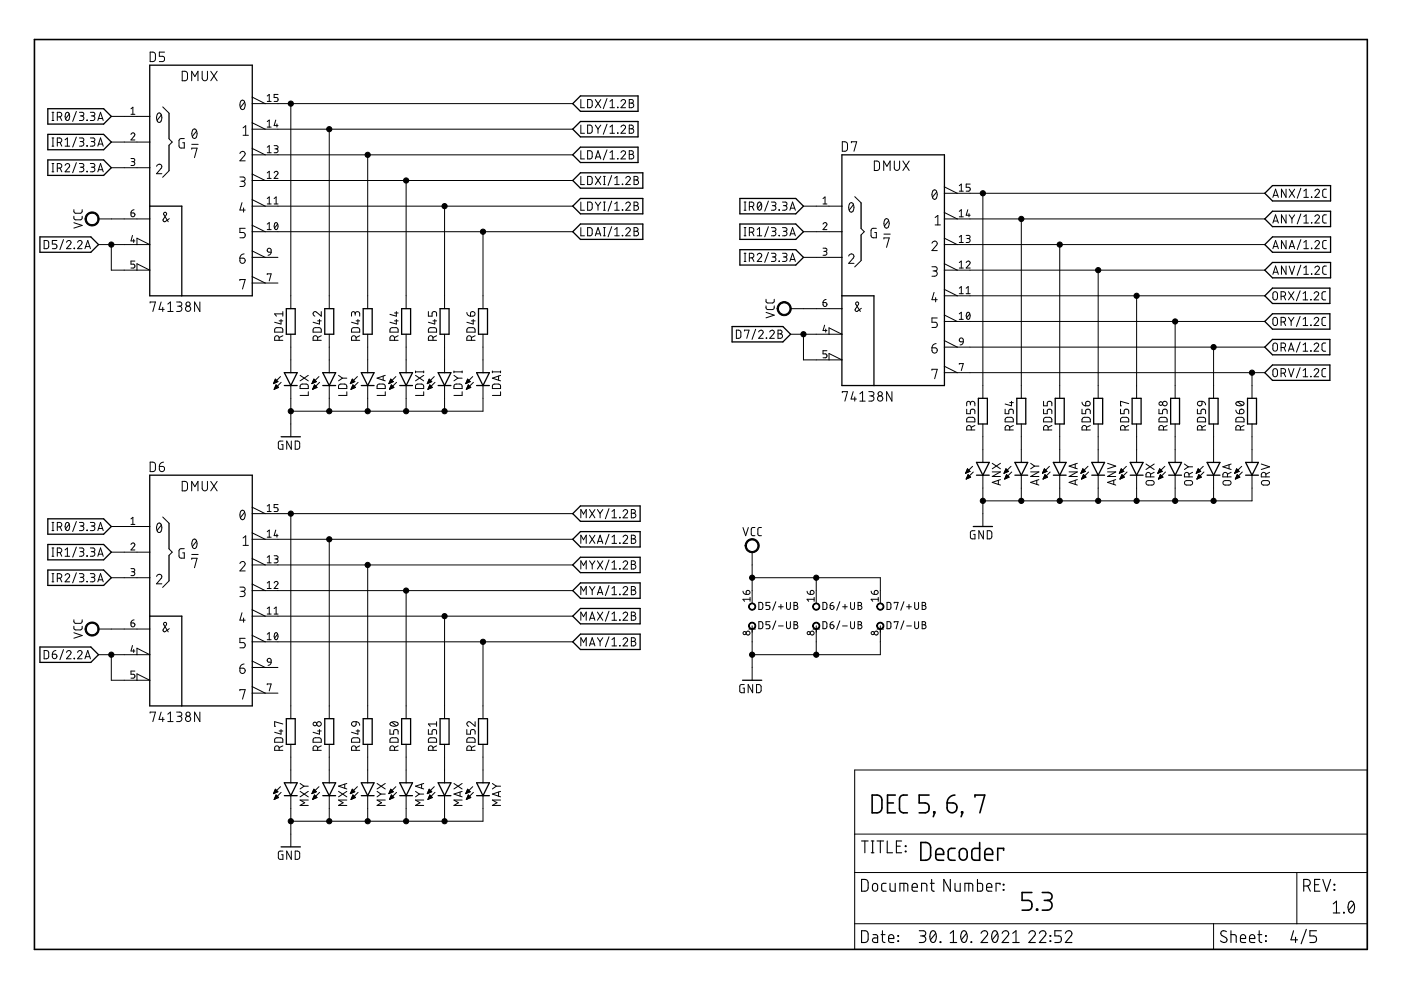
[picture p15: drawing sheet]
<svg xmlns="http://www.w3.org/2000/svg" width="297mm" height="210mm" viewBox="0 0 297 210" stroke-linecap="round" stroke-linejoin="round" font-family="sans-serif">
<g fill="none" stroke="#000" stroke-width=".21">
<path d="M31.8 11l.8 .1 .3 .3v1.3l-.3 .3-.8 .1zM34.9 11h-1.1v.9h.6a.57 .57 0 0 1 .5 .6 .57 .57 0 0 1-.5 .6h-.6M38.6 15.1h.8l.3 .4v1.2l-.3 .4h-.8zM40.6 17.1v-2l.7 1.1 .7-1.1v2M42.9 15.1v1.5a.56 .56 0 0 0 .5 .5 .56 .56 0 0 0 .6-.5v-1.5M44.7 15.1l1.3 2M46 15.1l-1.3 2M11 25.5h.4M11 23.8h.4M11 31h.4M11 29.3h.4M11 36.4h.4"/>
<path d="M11 34.7h.4M11.2 23.8v1.7M11.2 29.3v1.7M11.2 34.7v1.7M12.1 24.8h.5a.49 .49 0 0 0 .5-.5 .49 .49 0 0 0-.5-.5h-.5v1.7M12.1 30.2h.5a.48 .48 0 0 0 .5-.5 .48 .48 0 0 0-.5-.4h-.5v1.7M12.1 35.6h.5a.49 .49 0 0 0 .5-.4 .49 .49 0 0 0-.5-.5h-.5v1.7M12.7 24.8l.4 .7M12.7 30.2l.4 .8M12.7 35.6l.4 .8M13.8 35.1a.48 .48 0 0 1 .7-.4 .48 .48 0 0 1 .1 .8l-.8 .9h1M13.8 31h1"/>
<path d="M13.8 29.6l.5-.3v1.7M14 23.9l.3-.1a1.02 1.02 0 0 1 0 1.7 1.09 1.09 0 0 1-.3-1.6zM14.7 24.2l-.8 1M16.2 23.6l-.8 2.1M16.2 29.1l-.8 2.1M16.2 34.5l-.8 2.1M16.8 23.8h.6a.38 .38 0 0 1 .4 .4 .38 .38 0 0 1-.4 .4h-.4M16.8 29.3h.6a.38 .38 0 0 1 .4 .3 .38 .38 0 0 1-.4 .4h-.4M16.8 34.7h.6a.39 .39 0 0 1 .4 .4 .39 .39 0 0 1-.4 .4h-.4M17.3 24.6a.49 .49 0 0 1 .5 .5 .49 .49 0 0 1-.5 .4h-.5M17.3 30a.49 .49 0 0 1 .5 .5 .49 .49 0 0 1-.5 .5h-.5M17.3 35.5a.49 .49 0 0 1 .5 .4 .49 .49 0 0 1-.5 .5h-.5"/>
<path d="M18.4 30.9l.1 .1zM18.4 25.5h.1zM18.4 36.3l.1 .1zM19.2 23.8h.5a.38 .38 0 0 1 .4 .4 .38 .38 0 0 1-.4 .4h-.4M19.2 29.3h.5a.38 .38 0 0 1 .4 .3 .38 .38 0 0 1-.4 .4h-.4M19.2 34.7h.5a.39 .39 0 0 1 .4 .4 .39 .39 0 0 1-.4 .4h-.4M19.6 24.6a.49 .49 0 0 1 .5 .5 .49 .49 0 0 1-.5 .4h-.4M19.6 30a.49 .49 0 0 1 .5 .5 .49 .49 0 0 1-.5 .5h-.4M19.6 35.5a.49 .49 0 0 1 .5 .4 .49 .49 0 0 1-.5 .5h-.4M20.7 25.5l.6-1.7 .6 1.7M20.7 31l.6-1.7 .6 1.7M20.7 36.4l.6-1.7 .6 1.7"/>
<path d="M20.9 25.1h.9M20.9 30.5h.9M20.9 36h.9M23.6 24.7h8.1M23.6 30.1h8.1M23.6 35.6h8.1M27.8 33.6h.6l.2 .3-.2 .3-.5 .1M27.8 28.5a.41 .41 0 0 1 .5-.3 .41 .41 0 0 1 .2 .6l-.7 .9h.8M27.8 23.1l.4-.4v1.5M27.8 24.2h.8M28.2 34.3a.41 .41 0 0 1 .4 .4 .41 .41 0 0 1-.4 .4h-.4M33.2 35.3a.55 .55 0 0 1 .8-.5 .55 .55 0 0 1 .1 .9l-.9 1.1h1.1"/>
<path d="M33.4 24.1l.2-.1a.85 .85 0 0 1 .7 1.2l-.1 .2a.54 .54 0 0 1-.6 .5 .54 .54 0 0 1-.4-.7zM34.2 24.4l-.9 1.1M34.5 22.7l1.4 1.3M35.8 29.4l.7 .7-.7 .7M35.9 36.2l-1.4 1.4M39.1 29.4h-.9l-.2 .3v1.2l.2 .5h.9v-1.1h-.4M40.7 31.6v-.2h1.1l-.6 2M40.7 30.6h1.3M40.9 27.5l.2-.1a.85 .85 0 0 1 .7 1.2 .57 .57 0 0 1-.6 .8 .57 .57 0 0 1-.5-.8zM41.7 27.8l-.9 1.1M50.9 32.6a.55 .55 0 0 1 .7-.5 .55 .55 0 0 1 .2 .9l-.9 1.1h1.1M50.9 37.5h.6a.44 .44 0 0 1 .5 .5 .44 .44 0 0 1-.5 .4h-.4"/>
<path d="M51.1 21.4l.1-.1a.82 .82 0 0 1 .8 1.2 .57 .57 0 0 1-.6 .7 .57 .57 0 0 1-.5-.7v-.8zM51.4 38.4a.56 .56 0 0 1 .6 .6 .56 .56 0 0 1-.6 .5h-.5M51.5 27.1l.6-.4v2M51.5 28.7h1.2M51.9 21.7l-.9 1.1M53.5 20.6l2.7 1.4M53.5 26l2.7 1.4M53.5 31.5l2.7 1.3M53.5 36.9l2.7 1.4M53.5 22h67.9M53.5 27.4h67.9M53.5 32.8h67.9"/>
<path d="M53.5 38.3h67.9M56.7 20.4l.4-.4v1.5M56.7 25.8l.4-.3v1.4M56.7 31.2l.4-.3v1.5M56.7 36.7l.4-.4v1.5M56.7 37.8h.8M56.7 32.4h.8M56.7 26.9h.8M56.7 21.5h.8M58.1 36.7a.41 .41 0 0 1 .6-.4 .41 .41 0 0 1 .1 .7l-.7 .8h.8M58.1 30.9h.5l.3 .3-.1 .3-.5 .1M58.5 25.5l-.4 1.1h.8"/>
<path d="M58.5 31.6a.41 .41 0 0 1 .4 .4 .41 .41 0 0 1-.4 .4h-.4M58.7 26.3v.6M58.9 20h-.8v.7h.5a.42 .42 0 0 1 .4 .4 .42 .42 0 0 1-.4 .4h-.5M61.7 22v43.4M69.8 27.4v38M78 32.8v32.6M86.1 38.3v27.1M123.1 21.1v1.7h.8M123.1 26.5v1.8h.8M123.1 32v1.7h.8M123.1 37.4v1.7h.8M124.6 21.1h.6l.3 .3v1.1l-.3 .3h-.6z"/>
<path d="M124.6 26.5h.6l.3 .4v1l-.3 .3-.6 .1zM124.6 32h.6l.3 .3v1.1l-.3 .3h-.6zM124.6 37.4h.6l.3 .3v1.1l-.3 .3h-.6zM126.2 21.1l1.2 1.7M126.2 26.5l.6 .8M126.2 33.7l.6-1.7 .6 1.7M126.2 37.4l1.2 1.7M126.4 33.3h.8M126.8 27.3v1M127.4 21.1l-1.2 1.7M127.4 26.5l-.6 .8M127.4 37.4l-1.2 1.7"/>
<path d="M128 39.1h.3M128 37.4h.3M128.1 37.4v1.7M128.7 20.9l-.8 2.1M128.7 26.3l-.8 2.2M128.7 31.8l-.8 2.1M129.3 22.8h1M129.3 21.5l.5-.4v1.7M129.3 26.9l.5-.4v1.8M129.3 32.3l.5-.3v1.7M129.3 28.3h1M129.3 33.7h1"/>
<path d="M129.7 37.2l-.8 2.1M130.3 39.1h1M130.3 37.8l.5-.4v1.7M130.9 33.6l.1 .1zM130.9 22.7l.1 .1zM130.9 28.2l.1 .1zM131.7 21.5a.48 .48 0 0 1 .6-.4 .48 .48 0 0 1 .2 .8l-.8 .9h.9M131.7 26.9a.48 .48 0 0 1 .6-.3 .48 .48 0 0 1 .2 .7l-.8 1h.9M131.7 32.3a.48 .48 0 0 1 .6-.3 .48 .48 0 0 1 .2 .7l-.8 1h.9M131.9 39l.1 .1zM132.7 37.8a.48 .48 0 0 1 .6-.4 .48 .48 0 0 1 .2 .8l-.8 .9h.9M133.4 21.1h.5a.38 .38 0 0 1 .4 .4 .38 .38 0 0 1-.4 .4 .49 .49 0 0 1 .5 .5 .49 .49 0 0 1-.5 .4h-.5z"/>
<path d="M133.4 26.5h.5a.39 .39 0 0 1 .4 .4 .39 .39 0 0 1-.4 .4 .48 .48 0 0 1 .5 .5 .48 .48 0 0 1-.5 .5h-.5zM133.4 32h.5a.39 .39 0 0 1 .4 .4 .39 .39 0 0 1-.4 .3 .48 .48 0 0 1 .5 .5 .48 .48 0 0 1-.5 .5h-.5zM133.4 21.9h.5M133.4 27.3h.5M133.4 32.7h.5M134.4 37.4h.5a.38 .38 0 0 1 .4 .4 .38 .38 0 0 1-.4 .4 .49 .49 0 0 1 .5 .5 .49 .49 0 0 1-.5 .4h-.5zM134.4 38.2h.5M178.6 30.1h.7l.4 .3v1.3l-.4 .3-.7 .1zM180.5 30.3v-.2h1.1l-.5 2M185.4 34.1l.7 .1 .4 .3v1.3l-.4 .3-.7 .1zM187.4 36.2v-2.1l.6 1.2 .7-1.2v2.1M189.6 34.1v1.5a.56 .56 0 0 0 .6 .5 .56 .56 0 0 0 .5-.5v-1.5"/>
<path d="M191.4 34.1l1.4 2.1M192.8 34.1l-1.4 2.1M200.2 39.6l2.7 1.4M203.4 39.4l.4-.4v1.5M205.7 39h-.8v.7h.5a.42 .42 0 0 1 .3 .4 .42 .42 0 0 1-.3 .4h-.5M275.8 39.9l-.8 2.1M9.4 51h.6l.3 .3v1.1l-.3 .3h-.6zM12.1 51h-1v.8h.6a.49 .49 0 0 1 .4 .4 .49 .49 0 0 1-.4 .5h-.6M13.5 50.8l-.8 2.1M14.1 51.4a.48 .48 0 0 1 .7-.4 .48 .48 0 0 1 .1 .8l-.8 .9h1M15.7 45.8v.6l.4 .2h1.1l.2-.2v-.6M15.7 44.4v.6l.4 .2h1.1l.2-.2v-.6"/>
<path d="M15.7 47.2l1.7 .6-1.7 .6M15.7 52.6l.1 .1zM16.4 51.4a.48 .48 0 0 1 .7-.4 .48 .48 0 0 1 .2 .8l-.9 .9h1M18 52.7l.6-1.7 .6 1.7M18.2 52.3h.8M20.9 51.9h10.8l-2.7-1.4v1.4M20.9 46.4h10.8M23.6 51.9v5.4h8.1l-2.7-1.4v1.4M27.8 45.1h.5a.41 .41 0 0 1 .3 .5 .41 .41 0 0 1-.4 .4 .41 .41 0 0 1-.4-.4zM28.1 49.9l-.3 1.2h.8M28.3 50.7v.7M28.4 44.5l-.5 .2-.1 .4"/>
<path d="M28.6 55.4h-.8v.6h.5a.42 .42 0 0 1 .3 .4 .42 .42 0 0 1-.3 .4h-.5M35.9 46.4l-.8 .6a.33 .33 0 0 1-.5-.1 .33 .33 0 0 1 0-.4l.7-1a.33 .33 0 0 0-.3-.5 .33 .33 0 0 0-.3 .5l1 1.5M50.9 54.7h.6a.56 .56 0 0 1 .5 .7 .56 .56 0 0 1-.6 .4 .56 .56 0 0 1-.5-.5zM50.9 59.5v-.2h1.1l-.6 2M51.3 43l-.4 1.5h1.1M51.6 44.1v.9M51.8 53.8l-.7 .3-.2 .6M52 48.4h-1.1v.9h.6a.57 .57 0 0 1 .5 .6 .57 .57 0 0 1-.5 .5h-.6M53.5 42.3l2.7 1.4M53.5 47.8l2.7 1.3M53.5 53.2l2.7 1.4M53.5 58.7l2.7 1.3"/>
<path d="M53.5 43.7h67.9M53.5 49.1h67.9M53.5 54.6h5.4M56.7 58.2v-.1h.8l-.4 1.5M56.7 47.5l.4-.3v1.5M56.7 42.1l.4-.3v1.4M56.7 48.7h.8M56.7 43.2h.8M56.8 52.7l.3-.1 .3 .1 .1 .8-.7-.1-.1-.4zM57.5 53.5l-.1 .3-.6 .3M58.1 43.2h.8M58.1 42.1l.4-.3v1.4"/>
<path d="M58.3 47.3l.2-.1a.88 .88 0 0 1 0 1.5 .95 .95 0 0 1-.2-1.4zM58.9 47.5l-.7 .8M94.3 43.7v21.7M102.4 49.1v16.3M123.1 42.8v1.8h.8M123.1 48.3v1.7h.8M124.6 42.8l.6 .1 .3 .3v1l-.3 .4h-.6zM124.6 48.3h.6l.3 .3v1.1l-.3 .3h-.6zM126.2 42.8l.6 .8M126.2 50l.6-1.7 .6 1.7M126.4 49.6h.8M126.8 43.6v1"/>
<path d="M127.4 42.8l-.6 .8M128 44.6h.3M128 42.8h.3M128 50h.3M128 48.3h.3M128.1 42.8v1.8M128.1 48.3v1.7M129.7 42.6l-.8 2.2M129.7 48.1l-.8 2.1M130.3 44.6h1M130.3 50h1M130.3 43.2l.5-.4v1.8"/>
<path d="M130.3 48.7l.5-.4v1.7M131.9 49.9l.1 .1zM131.9 44.5l.1 .1zM132.7 43.2a.48 .48 0 0 1 .6-.4 .48 .48 0 0 1 .2 .8l-.8 1h.9M132.7 48.7a.48 .48 0 0 1 .6-.4 .48 .48 0 0 1 .2 .7l-.8 1h.9M134.4 42.8h.5a.38 .38 0 0 1 .4 .4 .38 .38 0 0 1-.4 .4 .49 .49 0 0 1 .5 .5 .49 .49 0 0 1-.5 .5h-.5zM134.4 48.3h.5a.39 .39 0 0 1 .4 .4 .39 .39 0 0 1-.4 .3 .48 .48 0 0 1 .5 .5 .48 .48 0 0 1-.5 .5h-.5zM134.4 43.6h.5M134.4 49h.5M157.8 44.6h.4M157.8 42.8h.4M157.8 50h.4"/>
<path d="M157.8 48.3h.4M157.8 55.4h.4M157.8 53.7h.4M158 42.8v1.8M158 48.3v1.7M158 53.7v1.7M158.9 43.8h.5a.48 .48 0 0 0 .4-.5 .48 .48 0 0 0-.4-.5h-.5v1.8M158.9 49.2h.5a.49 .49 0 0 0 .4-.5 .49 .49 0 0 0-.4-.4h-.5v1.7M158.9 54.7h.5a.49 .49 0 0 0 .4-.5 .49 .49 0 0 0-.4-.5h-.5v1.7M159.5 43.8l.4 .8M159.5 49.2l.4 .8M159.5 54.7l.4 .7"/>
<path d="M160.5 54.1a.47 .47 0 0 1 .7-.4 .47 .47 0 0 1 .2 .8l-.9 .9h1M160.5 50h1M160.5 48.7l.5-.4v1.7M160.8 42.9l.2-.1a1.04 1.04 0 0 1 0 1.8 1.08 1.08 0 0 1-.2-1.7zM161.4 43.2l-.8 1M162.9 42.6l-.8 2.2M162.9 48.1l-.8 2.1M162.9 53.5l-.8 2.1M163.6 42.8h.5a.38 .38 0 0 1 .4 .4 .38 .38 0 0 1-.4 .4h-.4M163.6 48.3h.5a.39 .39 0 0 1 .4 .4 .39 .39 0 0 1-.4 .3h-.4M163.6 53.7h.5a.39 .39 0 0 1 .4 .4 .39 .39 0 0 1-.4 .4h-.4M164 43.6a.49 .49 0 0 1 .5 .5 .49 .49 0 0 1-.5 .5h-.4"/>
<path d="M164 49a.48 .48 0 0 1 .5 .5 .48 .48 0 0 1-.5 .5h-.4M164 54.5a.48 .48 0 0 1 .5 .5 .48 .48 0 0 1-.5 .4h-.4M165.2 55.4h.1M165.2 49.9v.1zM165.2 44.5v.1zM165.9 42.8h.6a.38 .38 0 0 1 .4 .4 .38 .38 0 0 1-.4 .4h-.4M165.9 48.3h.6a.39 .39 0 0 1 .4 .4 .39 .39 0 0 1-.4 .3h-.4M165.9 53.7h.6a.39 .39 0 0 1 .4 .4 .39 .39 0 0 1-.4 .4h-.4M166.4 43.6a.49 .49 0 0 1 .5 .5 .49 .49 0 0 1-.5 .5h-.5M166.4 49a.48 .48 0 0 1 .5 .5 .48 .48 0 0 1-.5 .5h-.5M166.4 54.5a.48 .48 0 0 1 .5 .5 .48 .48 0 0 1-.5 .4h-.5M167.5 44.6l.5-1.8 .6 1.8"/>
<path d="M167.5 50l.5-1.7 .6 1.7M167.5 55.4l.5-1.7 .6 1.7M167.6 44.1h.9M167.6 49.6h.9M167.6 55h.9M170.3 43.7h8.2M170.3 49.1h8.2M170.3 54.6h8.2M174.5 52.6l.6 .1 .2 .2-.2 .4h-.4M174.5 47.5a.41 .41 0 0 1 .6-.3 .41 .41 0 0 1 .1 .7l-.7 .8h.8M174.5 43.2h.8M174.5 42.1l.4-.3v1.4"/>
<path d="M174.9 53.3a.41 .41 0 0 1 .4 .4 .41 .41 0 0 1-.4 .4h-.4M179.9 54.3a.55 .55 0 0 1 .8-.4 .55 .55 0 0 1 .2 .8l-1 1.1h1.2M180.2 43.1l.1-.1a.82 .82 0 0 1 .7 1.2 .57 .57 0 0 1-.5 .8 .57 .57 0 0 1-.5-.8v-.7zM180.9 43.4l-.9 1.1M181.2 41.7l1.4 1.3M182.6 48.5l.6 .6-.6 .7M182.6 55.2l-1.4 1.4M185.8 48.4h-.8l-.3 .3v1.3l.3 .4h.8v-1.1h-.3M187.4 50.7v-.3h1.1l-.5 2.1M187.4 49.6h1.3M187.7 46.5l.1-.1a.91 .91 0 0 1 .6 1.5 .49 .49 0 0 1-.4 .5 .49 .49 0 0 1-.5-.5l-.1-.8zM188.4 46.8l-.9 1.1"/>
<path d="M197.6 51.6a.55 .55 0 0 1 .8-.5 .55 .55 0 0 1 .1 .9l-.9 1.1h1.1M197.6 56.6h.7a.44 .44 0 0 1 .4 .4 .44 .44 0 0 1-.4 .4h-.5M197.8 40.4l.2-.1a.91 .91 0 0 1 .6 1.4 .48 .48 0 0 1-.4 .6 .48 .48 0 0 1-.5-.6l-.1-.7zM198.2 57.4a.56 .56 0 0 1 .5 .6 .56 .56 0 0 1-.5 .6h-.6M198.3 46.1l.5-.4v2M198.3 47.7h1.1M198.6 40.7l-.9 1.1M200.2 46.4h68M200.2 51.9h68M200.2 57.3h68M200.2 45.1l2.7 1.3M200.2 50.5l2.7 1.4"/>
<path d="M200.2 55.9l2.7 1.4M200.2 41h68M203.4 56.8h.8M203.4 44.8l.4-.3v1.5M203.4 50.2l.4-.3v1.5M203.4 55.7l.4-.3v1.4M203.4 51.4h.8M203.4 46h.8M203.4 40.5h.8M204.9 55.7a.41 .41 0 0 1 .5-.3 .41 .41 0 0 1 .2 .6l-.7 .8h.8M204.9 49.9l.6 .1 .2 .2-.2 .3-.5 .1M205.2 44.5l-.3 1.1h.8"/>
<path d="M205.3 50.6a.42 .42 0 0 1 .4 .4 .42 .42 0 0 1-.4 .4h-.4M205.4 45.3v.7M208.4 41v43.5M216.5 46.4v38.1M224.7 51.9v32.6M232.8 57.3v27.2M269.9 41.8l.5-1.7 .6 1.7M269.9 47.3l.5-1.7 .6 1.7M269.9 52.7l.5-1.7 .6 1.7M269.9 58.2l.5-1.8 .6 1.8M270 52.3h.9M270 41.4h.9"/>
<path d="M270 46.9h.9M270 57.7h.9M272.7 40.1v1.7l-1-1.7v1.7M272.7 45.6v1.7l-1-1.7v1.7M272.7 51v1.7l-1-1.7v1.7M272.7 56.4v1.8l-1-1.8v1.8M273.3 40.1l1.2 1.7M273.3 45.6l.6 .8M273.3 52.7l.6-1.7 .6 1.7M273.3 56.4l.6 1.8 .6-1.8M273.5 52.3h.8M273.9 46.4v.9"/>
<path d="M274.5 40.1l-1.2 1.7M274.5 45.6l-.6 .8M275.8 45.4l-.8 2.1M275.8 50.8l-.8 2.1M275.8 56.2l-.8 2.2M276.4 52.7h1M276.4 40.5l.5-.4v1.7M276.4 45.9l.5-.3v1.7M276.4 51.4l.5-.4v1.7M276.4 56.8l.5-.4v1.8M276.4 41.8h1M276.4 47.3h1"/>
<path d="M276.4 58.2h1M278 58.1l.1 .1zM278 52.6l.1 .1zM278 41.8h.1zM278 47.2l.1 .1zM278.8 40.5a.47 .47 0 0 1 .7-.4 .47 .47 0 0 1 .1 .8l-.8 .9h.9M278.8 45.9a.47 .47 0 0 1 .7-.3 .47 .47 0 0 1 .1 .7l-.8 1h.9M278.8 51.4a.47 .47 0 0 1 .7-.4 .47 .47 0 0 1 .1 .8l-.8 .9h.9M278.8 56.8a.47 .47 0 0 1 .7-.4 .47 .47 0 0 1 .1 .8l-.8 1h.9M281.2 40.1l-.5 .1-.3 .3 .1 1.1 .2 .2h.5M281.2 45.6h-.5l-.3 .3 .1 1.2 .2 .2h.5M281.2 51h-.5l-.3 .4 .1 1.1 .2 .2h.5"/>
<path d="M281.2 56.4l-.5 .1-.3 .3 .1 1.1 .2 .2 .5 .1M31.8 64.2v-.2h1.2l-.6 2M34.2 64l-.5 1.6h1.1M34.5 65.2v.8M35.6 64.5l.5-.5v2M35.6 66h1.1M37.4 64h.7a.44 .44 0 0 1 .5 .5 .44 .44 0 0 1-.5 .4h-.4M38 64.9a.56 .56 0 0 1 .6 .6 .56 .56 0 0 1-.6 .5h-.6M42.4 64v2l-1.1-2v2M53.5 60h5.4M58.3 69.7l.4-.2 1.1 .1 .1 .2 .1 .6h-1.8zM59.2 72.2v-.5a.48 .48 0 0 0-.5-.5 .48 .48 0 0 0-.5 .5v.5h1.8"/>
<path d="M59.2 68h.8M59.5 79.8l-1.5 1.5M59.6 67.7v1l-1.4-.4M60 71.2l-.8 .4M60 66.1v.9M60 66.5h-1.8l.4 .5M61.7 70.9v8.1M63.6 79.6l1.8 1.2M65.4 79.6l-1.8 1.2M66.5 69.7l.4-.2 1 .1 .2 .2v.6h-1.7zM67.4 72.2v-.5a.49 .49 0 0 0-.5-.5 .49 .49 0 0 0-.5 .5v.5h1.7M67.4 68h.7"/>
<path d="M67.6 79.8l-1.5 1.5M67.7 67.7v1l-1.3-.4M68.1 66.1v.9l-1-.8a.48 .48 0 0 0-.7 .2 .48 .48 0 0 0 .4 .6M68.1 71.2l-.7 .4M69.8 70.9v8.1M71.8 79.6l.8 .6M74.6 69.7l.4-.2 1.1 .1 .1 .2 .1 .6h-1.8zM75.3 66.5a.48 .48 0 0 1 .5-.4 .48 .48 0 0 1 .5 .4v.5M75.3 66.8v-.4a.39 .39 0 0 0-.4-.3 .39 .39 0 0 0-.4 .3v.6M75.5 72.2v-.5a.49 .49 0 0 0-.5-.5 .49 .49 0 0 0-.5 .5v.5h1.8M75.5 68h.8M75.8 79.8l-1.5 1.5"/>
<path d="M75.9 67.7v1l-1.4-.4M76.3 71.2l-.8 .4M78 70.9v8.1M81.2 79.7v.9M81.7 79.6l-1.8 .6 1.8 .6M82.8 69.7l.4-.2h.9l.3 .3v.6h-1.7zM83.7 72.2v-.5a.49 .49 0 0 0-.5-.5 .49 .49 0 0 0-.5 .5v.5h1.7M83.7 68h.7M83.7 66.4h.7M83.9 79.8l-1.5 1.5M84 67.7v1l-1.3-.4M84 66.1v.9l-1.3-.3"/>
<path d="M84.4 71.2l-.7 .4M86.1 70.9v8.1M88.1 78.7v.3M88.1 79.6l1.7 1.2M88.1 78.8h1.7M89.8 78.7v.3M89.8 79.6l-1.7 1.2M90.8 66.1v.9h.8v-.6a.49 .49 0 0 1 .5-.3 .49 .49 0 0 1 .5 .3v.6M90.9 69.7l.4-.2h.9l.3 .3 .1 .6h-1.8zM91.8 72.2v-.5a.49 .49 0 0 0-.5-.5 .49 .49 0 0 0-.5 .5v.5h1.8M91.8 68h.8M92.1 79.8l-1.5 1.5"/>
<path d="M92.2 67.7v1l-1.4-.4M92.6 71.2l-.8 .4M94.3 70.9v8.1M96.2 78.8h1.8M96.2 78.7v.3M96.2 79.6l.9 .6M98 78.7v.3M99 66.3l.1 .4 .7 .3M99.1 69.7l.4-.2h.9l.3 .3v.6h-1.7zM99.9 66.2a.5 .5 0 0 1 .8 .1 .5 .5 0 0 1-.5 .7h-.4zM99.9 72.2v-.5a.49 .49 0 0 0-.4-.5 .49 .49 0 0 0-.5 .5v.5h1.7M99.9 68h.8"/>
<path d="M100.2 79.8l-1.5 1.5M100.3 67.7v1l-1.3-.4M100.7 71.2l-.8 .4M102.4 70.9v8.1M104.4 78.8h1.7M104.4 78.7v.3M105.7 79.7v.9M106.1 78.7v.3M106.1 79.6l-1.7 .6 1.7 .6M156.1 70h.6l.4 .3v1.1l-.4 .3h-.6zM157.8 70.2v-.2h1l-.5 1.7M160.2 69.8l-.8 2.1"/>
<path d="M160.8 70.4a.48 .48 0 0 1 .7-.4 .48 .48 0 0 1 .2 .8l-.9 .9h1M162.4 64.9v.5l.4 .2h1.1l.2-.2v-.5M162.4 63.5v.5l.4 .2h1.1l.2-.2v-.5M162.4 66.2l1.7 .6-1.7 .6M162.5 71.6l.1 .1zM163.2 70.4a.48 .48 0 0 1 .7-.4 .48 .48 0 0 1 .1 .8l-.8 .9h1M165 70h.4a.39 .39 0 0 1 .4 .4 .39 .39 0 0 1-.4 .4 .48 .48 0 0 1 .5 .5 .48 .48 0 0 1-.5 .4h-.4zM165 70.8h.4M167.6 70.9h10.9l-2.7-1.4v1.4M167.6 65.4h10.9M170.3 70.9v5.4h8.2l-2.7-1.3v1.3M174.5 64.2h.5a.42 .42 0 0 1 .3 .4 .42 .42 0 0 1-.4 .4 .42 .42 0 0 1-.4-.4z"/>
<path d="M174.8 68.9l-.3 1.2h.8M175.1 69.8v.6M175.2 63.5l-.4 .1-.3 .6M175.3 74.4h-.8v.6h.5a.42 .42 0 0 1 .3 .4 .42 .42 0 0 1-.3 .5h-.5M182.6 65.4l-.8 .6a.32 .32 0 0 1-.4-.1 .32 .32 0 0 1 0-.4l.6-1a.33 .33 0 0 0-.3-.5 .33 .33 0 0 0-.2 .5l.9 1.5M197.6 73.7h.7a.57 .57 0 0 1 .4 .7 .57 .57 0 0 1-.6 .5 .57 .57 0 0 1-.5-.6zM197.6 78.5v-.2h1.1l-.5 2M198 62l-.4 1.5h1.1M198.4 63.1v.9M198.5 72.9l-.6 .2-.3 .6M198.7 67.4h-1.1v.9h.7a.56 .56 0 0 1 .4 .6 .56 .56 0 0 1-.4 .5h-.7M200.2 61.4l2.7 1.3"/>
<path d="M200.2 66.8l2.7 1.4M200.2 72.2l2.7 1.4M200.2 77.7l2.7 1.3M200.2 62.7h68M200.2 68.2h68M200.2 73.6h68M200.2 79h68M203.4 77.2v-.1h.8l-.4 1.5M203.4 66.5l.4-.3v1.5M203.4 61.1l.4-.3v1.5M203.4 67.7h.8M203.4 62.3h.8"/>
<path d="M203.5 71.8l.3-.2 .3 .2 .1 .7-.7-.1-.1-.3zM204.2 72.5l-.2 .5-.4 .1M204.9 62.3h.8M204.9 61.1l.4-.3v1.5M205 66.3l.3-.1a.88 .88 0 0 1 0 1.5 .95 .95 0 0 1-.3-1.4zM205.6 66.5l-.7 .9M241 62.7v21.8M249.2 68.2v16.3M257.3 73.6v10.9M265.5 79v5.5M270 62l.3-.2 .4 .2 .1 1.1a.49 .49 0 0 1-.4 .5 .49 .49 0 0 1-.5-.5zM270 67.5l.3-.2 .4 .2 .1 1a.49 .49 0 0 1-.4 .5 .49 .49 0 0 1-.5-.5z"/>
<path d="M270 72.9l.3-.2 .4 .2 .1 1.1a.49 .49 0 0 1-.4 .5 .49 .49 0 0 1-.5-.5zM270 78.3l.3-.1 .4 .1 .1 1.1a.49 .49 0 0 1-.4 .5 .49 .49 0 0 1-.5-.5zM271.6 62.8h.5a.49 .49 0 0 0 .5-.5 .49 .49 0 0 0-.5-.5h-.5v1.8M271.6 68.3h.5a.49 .49 0 0 0 .5-.5 .49 .49 0 0 0-.5-.5h-.5v1.7M271.6 73.7h.5a.48 .48 0 0 0 .5-.5 .48 .48 0 0 0-.5-.5h-.5v1.8M271.6 79.1h.5a.49 .49 0 0 0 .5-.5 .49 .49 0 0 0-.5-.5h-.5v1.8M272.2 62.8l.4 .8M272.2 68.3l.4 .7M272.2 73.7l.4 .8M272.2 79.1l.4 .8M273.2 61.8l1.1 1.8M273.2 67.3l.5 .8"/>
<path d="M273.2 74.5l.5-1.8 .6 1.8M273.2 78.1l.5 1.8 .6-1.8M273.3 74h.9M273.7 68.1v.9M274.3 61.8l-1.1 1.8M274.3 67.3l-.6 .8M275.7 61.7l-.8 2.1M275.7 67.1l-.8 2.1M275.7 72.5l-.8 2.2M275.7 78l-.8 2.1M276.3 62.2l.5-.4v1.8M276.3 67.7l.5-.4v1.7"/>
<path d="M276.3 73.1l.5-.4v1.8M276.3 78.5l.5-.4v1.8M276.3 63.6h1M276.3 69h1M276.3 74.5h1M276.3 79.9h1M277.9 74.4l.1 .1zM277.9 63.5l.1 .1zM277.9 68.9l.1 .1zM277.9 79.8l.1 .1zM278.6 62.2a.48 .48 0 0 1 .7-.3 .48 .48 0 0 1 .1 .7l-.8 1h1M278.6 67.7a.48 .48 0 0 1 .7-.4 .48 .48 0 0 1 .1 .8l-.8 .9h1"/>
<path d="M278.6 73.1a.48 .48 0 0 1 .7-.4 .48 .48 0 0 1 .1 .8l-.8 1h1M278.6 78.5a.48 .48 0 0 1 .7-.3 .48 .48 0 0 1 .1 .7l-.8 1h1M281.1 61.8l-.6 .1-.2 .3v1.2l.2 .2h.6M281.1 67.3h-.6l-.2 .4v1.1l.2 .2h.6M281.1 72.7h-.6l-.2 .4v1.1l.2 .2 .6 .1M281.1 78.1l-.6 .1-.2 .3v1.2l.2 .2h.6M31.8 98h.8l.3 .4v1.2l-.3 .4h-.8zM33.8 98.9h.6a.56 .56 0 0 1 .5 .6 .56 .56 0 0 1-.6 .5 .56 .56 0 0 1-.5-.6zM34.7 98l-.7 .3-.2 .6M58 81.3h.1M58.1 81.2h.3M58.1 81h.6"/>
<path d="M58.1 82.5h.2M58.2 80.9h.7M58.2 82.4h.4M58.2 80.8h.6M58.3 82.2h.6M58.3 80.6h.4M58.3 82.1h.7M58.3 80.5h.2M58.4 80.4l-.4 .9M58.4 80.4l.5 .5-.9 .4M58.4 80.4h.1M58.4 82h.5"/>
<path d="M58.4 81.8h.3M58.5 81.7h.1M58.5 81.6l.6 .5-1 .4zM59.6 81.1l-1.5 1.4M60 93.5h-.8l-.2 .2v1.3l.2 .2h.8v-.9h-.3M61.7 81.7v10.9M61.8 93.5v1.7l-1-1.7v1.7M62.6 93.5h.6l.3 .3v1.1l-.3 .3h-.6zM63.7 81.6l.4-.2h.9l.3 .3 .1 .7h-1.8zM65.4 83.1v.7h-1.8M66.1 81.3h.1M66.2 81.2h.3"/>
<path d="M66.3 81h.5M66.3 82.5h.1M66.3 80.9h.8M66.4 82.4h.3M66.4 80.8h.5M66.4 80.6h.4M66.4 82.2h.7M66.5 82.1h.7M66.5 80.5h.2M66.5 82h.5M66.5 80.4l.6 .5-1 .4zM66.6 81.8h.3"/>
<path d="M66.6 81.7h.2M66.7 81.6l.5 .5-.9 .4zM67.8 81.1l-1.5 1.4M69.8 81.7v5.5M71.9 81.6l.4-.2h.9l.3 .3v.7h-1.7zM72.6 80.2l-.8 .6M72.6 80.2h.9M73.5 83.1v.7h-1.7M74.3 81.3h.1M74.4 81.2h.3M74.4 81h.6M74.4 82.5h.2"/>
<path d="M74.5 80.9h.7M74.5 82.4h.4M74.5 80.8h.6M74.6 80.6h.4M74.6 82.2h.6M74.6 82.1h.7M74.6 80.5h.2M74.7 82h.5M74.7 80.4l.5 .5-.9 .4zM74.7 81.8h.4M74.8 81.7h.1M74.8 81.6l.6 .5-1 .4z"/>
<path d="M75.9 81.1l-1.5 1.4M78 81.7v5.5M80 81.6l.4-.2h.9l.4 .3v.7h-1.8zM81.7 83.1v.7h-1.8M82.4 81.3h.1M82.5 81.2h.3M82.6 81h.5M82.6 80.9h.8M82.6 82.5h.1M82.7 82.4h.4M82.7 80.8h.5M82.7 82.2h.7"/>
<path d="M82.7 80.6h.4M82.8 82.1h.7M82.8 80.5h.2M82.8 82h.5M82.8 80.4l-.4 .9M82.8 80.4l.6 .5-1 .4M82.8 80.4h.1M82.9 81.8h.3M82.9 81.7h.2M83 81.6l.5 .5-.9 .4zM84.1 81.1l-1.5 1.4M86.1 81.7v5.5"/>
<path d="M88.2 81.6l.4-.2h.9l.3 .3v.7h-1.7zM89.8 83.1v.7h-1.7M90.6 81.3h.1M90.7 81.2h.3M90.7 81h.6M90.8 80.9h.7M90.8 82.5h.1M90.8 82.4h.4M90.8 80.8h.6M90.9 82.2h.6M90.9 80.6h.3M90.9 80.5h.2"/>
<path d="M90.9 82.1h.7M91 82h.5M91 80.4l-.4 .9M91 80.4l.5 .5-.9 .4M91 80.4h.1M91 81.8h.4M91.1 81.7h.1M91.1 81.6l.6 .5-1 .4zM92.2 81.1l-1.5 1.4M94.3 81.7v5.5M96.3 81.6l.4-.2 1.1 .1 .2 .2v.7h-1.8zM97.1 80.2h.9"/>
<path d="M97.1 80.2l-.9 .6M98 83.1v.7h-1.8M98.8 81.3h.1M98.8 81.2h.3M98.9 81h.5M98.9 80.9h.8M98.9 82.5h.1M99 82.4h.4M99 80.8h.5M99 82.2h.7M99 80.6h.4M99.1 80.5h.2"/>
<path d="M99.1 82.1h.7M99.1 82h.5M99.1 80.4l-.4 .9M99.1 80.4l.6 .5-1 .4M99.1 80.4h.1M99.2 81.8h.3M99.3 81.7h.1M99.3 81.6l.5 .5-.9 .4zM100.4 81.1l-1.5 1.4M102.4 81.7v5.5h-40.7M104.5 81.6l.4-.2 1 .1 .2 .2v.7h-1.7zM106.1 83.1v.7h-1.7"/>
<path d="M178.6 83.3v-.3h1.1l-.6 2M180.9 83l-.5 1.6h1.2M181.2 84.2v.8M182.3 83.5l.6-.5v2M182.3 85h1.1M184.2 83h.6a.46 .46 0 0 1 .5 .5 .46 .46 0 0 1-.5 .4h-.4M184.7 83.9a.55 .55 0 0 1 .6 .6 .55 .55 0 0 1-.6 .5h-.5M189.1 83v2l-1.1-2v2M204.9 99.9h.8M205 86.8v.9h.7v-.6a.49 .49 0 0 1 .5-.3 .49 .49 0 0 1 .5 .3v.6M205 99.8h.5M205 99.7h.4"/>
<path d="M205 88.7l.4-.2h1l.3 .3v.7h-1.7zM205.1 99.5h.2M205.1 99.4h.1M205.7 99.9l-.6-.5-.4 1M205.7 99.9l-1 .5M205.7 85.6a.48 .48 0 0 1 .5-.5 .48 .48 0 0 1 .5 .5v.4M205.7 85.9v-.4a.39 .39 0 0 0-.4-.4 .39 .39 0 0 0-.3 .4v.5M205.9 91.2v-.5a.49 .49 0 0 0-.5-.5 .49 .49 0 0 0-.4 .5v.5h1.7M206.2 98.9l-1.5 1.5M206.7 90.2l-.8 .4M208.4 89.9v8.1M210.4 98.2l1.7 1.2"/>
<path d="M212.1 98.2l-1.7 1.2M213 99.9h.8M213.1 86.8v.9h.8v-.6a.49 .49 0 0 1 .5-.3 .49 .49 0 0 1 .4 .3v.6M213.1 99.8h.6M213.1 99.7h.5M213.2 88.7l.4-.2h.9l.3 .3v.7h-1.7zM213.2 99.5h.2M213.3 99.4h.1M213.8 99.9l-.5-.5-.4 1M213.8 99.9l-.9 .5M214.1 91.2v-.5a.49 .49 0 0 0-.5-.5 .49 .49 0 0 0-.5 .5v.5h1.7M214.1 85.4h.7"/>
<path d="M214.4 98.9l-1.5 1.5M214.5 85.1v.9l-1.4-.3M214.8 90.2l-.7 .4M216.5 89.9v8.1M218.5 98.2l.9 .6M219.4 98.8l-.9 .6M219.4 98.8h.9M221.2 99.9h.8M221.3 86.8v.9h.7v-.6a.5 .5 0 0 1 .5-.3 .5 .5 0 0 1 .5 .3v.6M221.3 85.1v.9h.7v-.5a.5 .5 0 0 1 .5-.4 .5 .5 0 0 1 .5 .4v.5M221.3 99.8h.5M221.3 99.7h.4"/>
<path d="M221.4 88.7l.3-.2h1l.3 .3v.7h-1.7zM221.4 99.5h.2M221.4 99.4h.1M222 99.9l-.6-.5-.4 1M222 99.9l-1 .5M222.2 91.2v-.5a.49 .49 0 0 0-.5-.5 .49 .49 0 0 0-.4 .5v.5h1.7M222.5 98.9l-1.5 1.5M223 90.2l-.8 .4M224.7 89.9v8.1M228 98.4v.9M228.4 98.2l-1.7 .6 1.7 .6M229.3 99.9h.8"/>
<path d="M229.4 86.8v.9h.8v-.6a.5 .5 0 0 1 .5-.3 .5 .5 0 0 1 .5 .3v.6M229.4 85.3l.2 .4 .6 .3M229.4 99.8h.6M229.5 99.7h.3M229.5 88.7l.4-.2h.9l.3 .3 .1 .7h-1.8zM229.5 99.5h.2M229.6 99.4h.1M230.1 99.9l-.5-.5-.4 1M230.1 99.9l-.9 .5M230.3 85.2a.5 .5 0 0 1 .8 .1 .5 .5 0 0 1-.4 .7h-.5zM230.4 91.2v-.5a.49 .49 0 0 0-.5-.5 .49 .49 0 0 0-.5 .5v.5h1.8M230.7 98.9l-1.5 1.5"/>
<path d="M231.2 90.2l-.8 .4M232.8 89.9v8.1M234.8 98.2l1.8 .6-1.8 .6M237.5 99.9h.8M237.6 99.8h.5M237.6 86.8v.9h.7v-.6a.5 .5 0 0 1 .5-.3 .5 .5 0 0 1 .5 .3v.6M237.6 99.7h.4M237.7 88.7l.3-.2h1l.3 .3v.7h-1.7zM237.7 99.5h.2M237.7 99.4h.1M238.3 99.9l-.6-.5-.4 1M238.3 99.9l-1 .5"/>
<path d="M238.5 91.2v-.5a.48 .48 0 0 0-.4-.5 .48 .48 0 0 0-.5 .5v.5h1.7M238.8 98.9l-1.5 1.5M239.3 85.6l-1.7-.5v.9h.2M239.3 90.2l-.8 .4M241 89.9v8.1M243 98.4l1.7 1.1M244.7 98.4l-1.7 1.1M245.6 99.9h.8M245.7 99.8h.6M245.7 86.8v.9h.8v-.6a.5 .5 0 0 1 .5-.3 .5 .5 0 0 1 .5 .3v.6M245.8 99.7h.4M245.8 88.7l.4-.2 1.1 .1 .1 .2 .1 .7h-1.8z"/>
<path d="M245.8 99.5h.2M245.9 99.4h.1M246.4 99.9l-.5-.5-.4 1M246.4 99.9l-.9 .5M246.7 91.2v-.5a.48 .48 0 0 0-.5-.5 .48 .48 0 0 0-.5 .5v.5h1.8M247 98.9l-1.5 1.5M247.5 90.2l-.8 .4M249.2 89.9v8.1M251.1 98.4l.8 .6M251.9 99l-.8 .5M251.9 99h1M253.8 99.9h.8"/>
<path d="M253.9 99.8h.5M253.9 86.8v.9h.7v-.6a.5 .5 0 0 1 .5-.3 .5 .5 0 0 1 .5 .3v.6M253.9 99.7h.4M254 88.7l.4-.2 1 .1 .2 .2v.7h-1.7zM254 99.5h.2M254 99.4h.1M254 85.2l.8-.1v.6a.49 .49 0 0 1-.7 .3 .49 .49 0 0 1-.1-.8zM254.6 99.9l-.6-.5-.4 1M254.6 99.9l-1 .5M254.8 91.2v-.5a.49 .49 0 0 0-.4-.5 .49 .49 0 0 0-.5 .5v.5h1.7M254.8 85.1l.6 .2 .2 .6M255.1 98.9l-1.5 1.5"/>
<path d="M255.6 90.2l-.8 .4M257.3 89.9v8.1M260.6 98.5v.9M261 98.4l-1.7 .6 1.7 .5M262 99.9h.7M262 99.8h.6M262 87l.3 .6 .5 .1M262.1 99.7h.4M262.1 88.7l.4-.2 1.1 .1 .1 .2 .1 .7h-1.8zM262.1 85.3a1.11 1.11 0 0 1 1.7 .3 1.04 1.04 0 0 1-1.8 0zM262.1 99.5h.2M262.2 99.4h.1"/>
<path d="M262.4 85.2l1 .8M262.7 99.9l-.5-.5-.4 1M262.7 99.9l-.9 .5M262.9 86.9a.49 .49 0 0 1 .8 .1 .49 .49 0 0 1-.4 .7h-.5zM263 91.2v-.5a.49 .49 0 0 0-.5-.5 .49 .49 0 0 0-.5 .5v.5h1.8M263.3 98.9l-1.5 1.5M263.8 90.2l-.8 .4M265.5 89.9v8.1M267.4 98.4l1.8 .6-1.8 .5M11 112.5h.4M11 110.8h.4M11 117.9h.4"/>
<path d="M11 116.2h.4M11.2 110.8v1.7M11.2 116.2v1.7M12.1 111.7h.5a.48 .48 0 0 0 .5-.5 .48 .48 0 0 0-.5-.4h-.5v1.7M12.1 117.2h.5a.49 .49 0 0 0 .5-.5 .49 .49 0 0 0-.5-.5h-.5v1.7M12.7 111.7l.4 .8M12.7 117.2l.4 .7M13.8 116.6l.5-.4v1.7M13.8 117.9h1M14 110.9l.3-.1a1.02 1.02 0 0 1 0 1.7 1.09 1.09 0 0 1-.3-1.6zM14.7 111.1l-.8 1M16.2 110.6l-.8 2.1"/>
<path d="M16.2 116l-.8 2.1M16.8 110.8h.6a.38 .38 0 0 1 .4 .3 .38 .38 0 0 1-.4 .4h-.4M16.8 116.2h.6a.39 .39 0 0 1 .4 .4 .39 .39 0 0 1-.4 .4h-.4M17.3 111.5a.49 .49 0 0 1 .5 .5 .49 .49 0 0 1-.5 .5h-.5M17.3 117a.49 .49 0 0 1 .5 .5 .49 .49 0 0 1-.5 .4h-.5M18.4 117.8l.1 .1zM18.4 112.4l.1 .1zM19.2 110.8h.5a.38 .38 0 0 1 .4 .3 .38 .38 0 0 1-.4 .4h-.4M19.2 116.2h.5a.39 .39 0 0 1 .4 .4 .39 .39 0 0 1-.4 .4h-.4M19.6 111.5a.49 .49 0 0 1 .5 .5 .49 .49 0 0 1-.5 .5h-.4M19.6 117a.49 .49 0 0 1 .5 .5 .49 .49 0 0 1-.5 .4h-.4M20.7 112.5l.6-1.7 .6 1.7"/>
<path d="M20.7 117.9l.6-1.7 .6 1.7M20.9 112.1h.9M20.9 117.5h.9M23.6 111.6h8.1M23.6 117.1h8.1M27.8 115.4a.41 .41 0 0 1 .5-.3 .41 .41 0 0 1 .2 .7l-.7 .8h.8M27.8 110l.4-.3v1.5M27.8 111.2h.8M33.4 111l.2-.1a.82 .82 0 0 1 .7 1.2l-.1 .3a.49 .49 0 0 1-.4 .5 .49 .49 0 0 1-.5-.5l-.1-.7zM34.2 111.3l-.9 1.2M34.5 109.6l1.4 1.4M35.8 116.4l.7 .7-.7 .7"/>
<path d="M38.6 102.1h.8l.3 .3v1.3l-.3 .4h-.8zM39.1 116.3l-.9 .1-.2 .2v1.3l.2 .4h.9v-1.1h-.4M40.6 104.1v-2l.7 1.1 .7-1.1v2M40.7 118.6v-.2h1.1l-.6 2M40.7 117.6h1.3M40.9 114.4l.2-.1a.85 .85 0 0 1 .7 1.2l-.1 .3a.49 .49 0 0 1-.5 .5 .49 .49 0 0 1-.5-.5v-.8zM41.7 114.7l-.9 1.2M42.9 102.1v1.4a.56 .56 0 0 0 .5 .6 .56 .56 0 0 0 .6-.6v-1.4M44.7 102.1l1.3 2M46 102.1l-1.3 2M50.9 119.5a.56 .56 0 0 1 .8-.4 .56 .56 0 0 1 .1 .9l-.9 1.1h1.1M51.1 108.3l.1-.1a.84 .84 0 0 1 .8 1.2 .57 .57 0 0 1-.6 .8 .57 .57 0 0 1-.5-.8v-.7z"/>
<path d="M51.5 114.1l.6-.5v2M51.5 115.6h1.2M51.9 108.6l-.9 1.1M53.5 107.5l2.7 1.4M53.5 113l2.7 1.3M53.5 118.4l2.7 1.4M53.5 108.9h67.9M53.5 114.3h67.9M53.5 119.8h67.9M56.7 107.3l.4-.3v1.5M56.7 112.7l.4-.3v1.5M56.7 118.2l.4-.4v1.5"/>
<path d="M56.7 119.3h.8M56.7 113.9h.8M56.7 108.5h.8M58.1 117.8h.5l.3 .3-.1 .4h-.5M58.5 112.4l-.4 1.2h.8M58.5 118.5a.41 .41 0 0 1 .4 .4 .41 .41 0 0 1-.4 .4h-.4M58.7 113.2v.7M58.9 107h-.8v.6h.5a.42 .42 0 0 1 .4 .4 .42 .42 0 0 1-.4 .5h-.5M61.7 108.9v43.5M69.8 114.3v38.1M78 119.8v32.6M123.1 109.8v-1.8l.6 1 .6-1v1.8"/>
<path d="M123.1 115.2v-1.7l.6 .9 .6-.9v1.7M125 108l1.1 1.8M125 113.5l1.1 1.7M125 118.9l.6 .8M125.6 119.7v.9M126.1 108l-1.1 1.8M126.1 113.5l-1.1 1.7M126.1 118.9l-.5 .8M126.7 108l.5 .9M126.7 115.2l.5-1.7 .6 1.7M126.7 118.9l1.1 1.7M126.8 114.8h.9"/>
<path d="M127.2 108.9v.9M127.8 108l-.6 .9M127.8 118.9l-1.1 1.7M129.1 107.8l-.7 2.2M129.1 113.3l-.7 2.1M129.1 118.7l-.7 2.1M129.8 108.4l.4-.4v1.8M129.8 113.9l.4-.4v1.7M129.8 119.3l.4-.4v1.7M129.8 109.8h.9M129.8 115.2h.9M131.4 109.7l.1 .1z"/>
<path d="M131.4 115.1l.1 .1zM132.1 108.4a.48 .48 0 0 1 .7-.3 .48 .48 0 0 1 .1 .7l-.8 1h1M132.1 113.9a.48 .48 0 0 1 .7-.4 .48 .48 0 0 1 .1 .8l-.8 .9h1M132.1 119.3a.48 .48 0 0 1 .7-.4 .48 .48 0 0 1 .1 .8l-.8 .9h1M133.9 108h.4a.39 .39 0 0 1 .4 .4 .39 .39 0 0 1-.4 .4 .49 .49 0 0 1 .5 .5 .49 .49 0 0 1-.5 .5h-.4zM133.9 113.5h.4a.39 .39 0 0 1 .4 .4 .39 .39 0 0 1-.4 .4 .48 .48 0 0 1 .5 .4 .48 .48 0 0 1-.5 .5h-.4zM133.9 118.9h.4a.38 .38 0 0 1 .4 .4 .38 .38 0 0 1-.4 .4 .49 .49 0 0 1 .5 .5 .49 .49 0 0 1-.5 .4h-.4zM133.9 114.3h.4M133.9 108.8h.4M133.9 119.7h.4M157.5 111.8l.6 1.8 .6-1.8M159.5 117.1v10.8"/>
<path d="M160.1 111.8l-.6 .1-.2 .3v1.1l.2 .3h.6M161.4 111.8l-.5 .1-.2 .3v1.1l.2 .3h.5M204.7 100.3h.1M204.8 100.2h.3M204.8 100.1h.6M204.9 101.5h.1M204.9 101.4h.4M205 101.3h.6M205 101.1h.8M205.1 101h.5M205.1 100.9h.4M205.2 100.7h.2"/>
<path d="M205.3 100.6l.5 .6-.9 .4zM206.4 100.1l-1.5 1.5M206.7 112.5h-.6l-.3 .3-.1 1.1 .3 .3 .7 .1v-1h-.3M208.4 100.8v10.8M208.5 112.5v1.8l-1-1.8v1.8M209.3 112.5h.7l.2 .4 .1 .9-.3 .4-.7 .1zM210.4 100.1h1.7l-1.7 .9h1.7M211.7 101.8v.9M212.1 101.7l-1.7 .6 1.7 .5M212.9 100.3h.1M212.9 100.2h.3M213 100.1h.5"/>
<path d="M213 101.5h.1M213.1 101.4h.3M213.1 101.3h.6M213.2 101.1h.7M213.3 101h.5M213.3 100.9h.4M213.4 100.7h.1M213.4 100.6l.6 .6-1 .4zM214.5 100.1l-1.5 1.5M216.5 100.8v5.4M218.5 100.1h1.8l-1.8 .9h1.8M219.8 101.8v.9"/>
<path d="M220.3 101.7l-1.8 .6 1.8 .5M221 100.3h.1M221.1 100.2h.3M221.1 100.1h.6M221.2 101.5h.1M221.2 101.4h.4M221.3 101.3h.6M221.3 101.1h.8M221.4 101h.5M221.5 100.9h.3M221.5 100.7h.2M221.6 100.6l.5 .6-1 .4z"/>
<path d="M222.7 100.1l-1.6 1.5M224.7 100.8v5.4M226.7 100.1h1.7l-1.7 .9h1.7M228 101.8v.9M228.4 101.7l-1.7 .6 1.7 .5M229.2 100.3h.1M229.2 100.2h.3M229.3 100.1h.5M229.3 101.5h.1M229.4 101.4h.3M229.4 101.3h.7M229.5 101.1h.7"/>
<path d="M229.6 101h.5M229.6 100.9h.4M229.7 100.7h.1M229.7 100.6l.6 .6-1 .4zM230.8 100.1l-1.5 1.5M232.8 100.8v5.4M234.8 100.1h1.8l-1.8 .9h1.8M236.1 101.8v.9M236.6 101.7l-1.8 .6 1.8 .5M237.3 100.3h.1M237.4 100.2h.3M237.4 100.1h.6"/>
<path d="M237.5 101.5h.1M237.5 101.4h.4M237.6 101.3h.6M237.7 101.1h.7M237.7 101h.5M237.8 100.9h.3M237.8 100.7h.2M237.9 100.6l.5 .6-1 .4zM239 100.1l-1.6 1.5M241 100.8v5.4M243.1 102l1.1-.1a.48 .48 0 0 1 .5 .5 .48 .48 0 0 1-.5 .4l-1.1-.1-.1-.3zM243.9 101.1v-.5a.49 .49 0 0 0-.4-.4 .49 .49 0 0 0-.5 .4v.5h1.7"/>
<path d="M244.7 100.1l-.8 .4M245.5 100.3h.1M245.5 100.2h.3M245.6 100.1h.5M245.6 101.5h.1M245.7 101.4h.3M245.7 101.3h.7M245.8 101.1h.7M245.9 101h.5M245.9 100.9h.4M246 100.7h.1M246 100.6l.6 .6-1 .4z"/>
<path d="M247.1 100.1l-1.5 1.5M249.2 100.8v5.4M251.3 102l1.1-.1a.48 .48 0 0 1 .5 .5 .48 .48 0 0 1-.5 .4l-1.1-.1-.2-.3zM252.1 101.1v-.5a.49 .49 0 0 0-.5-.4 .49 .49 0 0 0-.5 .4v.5h1.8M252.9 100.1l-.8 .4M253.6 100.3h.1M253.7 100.2h.3M253.7 100.1h.6M253.8 101.5h.1M253.9 101.4h.3M253.9 101.3h.6M254 101.1h.7"/>
<path d="M254 101h.5M254.1 100.9h.3M254.1 100.7h.2M254.2 100.6l.5 .6-.9 .4zM255.2 100.1l-1.4 1.5M257.3 100.8v5.4M259.5 102l1-.1a.48 .48 0 0 1 .5 .5 .48 .48 0 0 1-.5 .4l-1-.1-.2-.3zM260.2 101.1v-.5a.49 .49 0 0 0-.4-.4 .49 .49 0 0 0-.5 .4v.5h1.7M261 100.1l-.8 .4M261.8 100.3h.1M261.8 100.2h.3M261.9 100.1h.5"/>
<path d="M261.9 101.5h.1M262 101.4h.4M262 101.3h.7M262.1 101.1h.7M262.2 101h.5M262.2 100.9h.4M262.3 100.7h.1M262.3 100.6l.6 .6-1 .4zM263.4 100.1l-1.5 1.5M265.5 100.8v5.4h-57.1M267.6 102l1.1-.1a.48 .48 0 0 1 .5 .5 .48 .48 0 0 1-.5 .4l-1.1-.1-.2-.3zM268.4 101.1v-.5a.49 .49 0 0 0-.5-.4 .49 .49 0 0 0-.5 .4v.5h1.8"/>
<path d="M269.2 100.1l-.8 .4M9.4 137.9l.6 .1 .3 .3v1l-.3 .3-.6 .1zM11 123.4h.4M11 121.6h.4M11.1 138.7h.6a.48 .48 0 0 1 .3 .5 .48 .48 0 0 1-.4 .5 .48 .48 0 0 1-.5-.5zM11.2 121.6v1.8M11.9 137.9l-.7 .3-.1 .5M12.1 122.6h.5a.49 .49 0 0 0 .5-.5 .49 .49 0 0 0-.5-.5h-.5v1.8M12.7 122.6l.4 .8M13.5 137.7l-.8 2.2M13.8 122a.48 .48 0 0 1 .7-.3 .48 .48 0 0 1 .1 .7l-.8 1h1M14.1 138.3a.48 .48 0 0 1 .7-.3 .48 .48 0 0 1 .1 .7l-.8 1h1"/>
<path d="M15.7 132.8v.5l.4 .3 1.2-.1 .1-.7M15.7 131.4v.5l.4 .3 1.1-.1 .2-.2v-.5M15.7 134.2l1.7 .5-1.7 .6M15.7 139.6l.1 .1zM16.2 121.4l-.8 2.2M16.4 138.3a.48 .48 0 0 1 .7-.3 .48 .48 0 0 1 .2 .7l-.9 1h1M16.8 121.6h.6a.39 .39 0 0 1 .4 .4 .39 .39 0 0 1-.4 .4h-.4M17.3 122.4a.48 .48 0 0 1 .5 .5 .48 .48 0 0 1-.5 .5h-.5M18 139.7l.6-1.8 .6 1.8M18.2 139.2h.8M18.4 123.3l.1 .1zM19.2 121.6h.5a.39 .39 0 0 1 .4 .4 .39 .39 0 0 1-.4 .4h-.4"/>
<path d="M19.6 122.4a.48 .48 0 0 1 .5 .5 .48 .48 0 0 1-.5 .5h-.4M20.7 123.4l.6-1.8 .6 1.8M20.9 122.9h.9M20.9 138.8h10.8l-2.7-1.4v1.4M20.9 133.4h10.8M23.6 138.8v5.4h8.1l-2.7-1.3v1.3M23.6 122.5h8.1M27.8 132.1h.5a.41 .41 0 0 1 .3 .4 .41 .41 0 0 1-.4 .4 .41 .41 0 0 1-.4-.4zM27.8 120.6h.6l.2 .2-.2 .4h-.5M28.1 136.9l-.3 1.1h.8M28.2 121.2a.41 .41 0 0 1 .4 .4 .41 .41 0 0 1-.4 .4h-.4M28.3 137.7v.6"/>
<path d="M28.4 131.4l-.4 .2-.2 .5M33.2 122.2a.55 .55 0 0 1 .8-.4 .55 .55 0 0 1 .1 .9l-.9 1.1h1.1M35.9 123.1l-1.4 1.4M35.9 133.3l-.8 .6a.32 .32 0 0 1-.5 0 .32 .32 0 0 1 0-.4l.7-1a.33 .33 0 0 0-.3-.5 .33 .33 0 0 0-.3 .5l1 1.5M50.9 124.5h.6a.44 .44 0 0 1 .5 .4 .44 .44 0 0 1-.5 .5h-.4M51.3 129.9l-.4 1.6h1.1M51.4 125.4a.56 .56 0 0 1 .6 .5 .56 .56 0 0 1-.6 .6h-.5M51.6 131v.9M52 135.3h-1.1v.9h.6a.56 .56 0 0 1 .5 .6 .56 .56 0 0 1-.5 .6h-.6M53.5 125.2h67.9M53.5 123.8l2.7 1.4M53.5 129.3l2.7 1.3"/>
<path d="M53.5 134.7l2.7 1.4M53.5 130.6h67.9M53.5 136.1h67.9M56.7 123.6l.4-.3v1.5M56.7 129l.4-.3v1.5M56.7 134.5l.4-.4v1.5M56.7 135.6h.8M56.7 130.2h.8M56.7 124.8h.8M56.8 139.7l.3-.1 .3 .1 .1 .7-.7-.1-.1-.3zM58.1 123.6a.41 .41 0 0 1 .6-.3 .41 .41 0 0 1 .1 .6l-.7 .9h.8M58.1 129l.4-.3v1.5"/>
<path d="M58.1 130.2h.8M58.3 134.2l.2-.1a.9 .9 0 0 1 0 1.5 .95 .95 0 0 1-.2-1.4zM58.9 134.5l-.7 .8M86.1 125.2v27.2M94.3 130.6v21.8M102.4 136.1v16.3M123.1 120.6v-1.7l.6 1 .6-1v1.7M123.1 126.1v-1.7l.6 .9 .6-.9v1.7M123.1 131.5v-1.7l.6 .9 .6-.9v1.7M123.1 136.9v-1.7l.6 1 .6-1v1.7M125 124.4l.6 .8M125 131.5l.6-1.7 .5 1.7"/>
<path d="M125 136.9l.6-1.7 .5 1.7M125.1 131.1h.9M125.1 136.5h.9M125.6 125.2v.9M126.1 124.4l-.5 .8M126.7 126.1l.5-1.7 .6 1.7M126.7 129.8l1.1 1.7M126.7 135.2l.5 .8M126.8 125.6h.9M127.2 136v.9M127.8 129.8l-1.1 1.7M127.8 135.2l-.6 .8"/>
<path d="M129.1 124.1l-.7 2.2M129.1 129.6l-.7 2.1M129.1 135l-.7 2.1M129.8 124.7l.4-.3v1.7M129.8 130.2l.4-.4v1.7M129.8 135.6l.4-.4v1.7M129.8 120.6h.9M129.8 126.1h.9M129.8 131.5h.9M129.8 136.9h.9M131.4 120.5l.1 .1zM131.4 126l.1 .1z"/>
<path d="M131.4 131.4l.1 .1zM131.4 136.9h.1zM132.1 124.7a.48 .48 0 0 1 .7-.3 .48 .48 0 0 1 .1 .7l-.8 1h1M132.1 130.2a.48 .48 0 0 1 .7-.4 .48 .48 0 0 1 .1 .8l-.8 .9h1M132.1 135.6a.48 .48 0 0 1 .7-.4 .48 .48 0 0 1 .1 .8l-.8 .9h1M133.9 124.4h.4a.38 .38 0 0 1 .4 .3 .38 .38 0 0 1-.4 .4 .49 .49 0 0 1 .5 .5 .49 .49 0 0 1-.5 .5h-.4zM133.9 129.8h.4a.39 .39 0 0 1 .4 .4 .39 .39 0 0 1-.4 .4 .48 .48 0 0 1 .5 .4 .48 .48 0 0 1-.5 .5h-.4zM133.9 135.2h.4a.39 .39 0 0 1 .4 .4 .39 .39 0 0 1-.4 .4 .48 .48 0 0 1 .5 .5 .48 .48 0 0 1-.5 .4h-.4zM133.9 125.1h.4M133.9 130.6h.4M133.9 136h.4M157.5 125.3l.1 .5 .6 .2"/>
<path d="M158.3 125.3a.43 .43 0 0 1 .7 .1 .43 .43 0 0 1-.4 .6h-.4zM158.8 133.4h1.3M159 127.1h-1.5l.4 .4M159 126.7v.8M159.5 122.5h27.1v5.4M159.5 132.7v11.5M160.9 127.7l.6 .1 .2 .2v.8l-.2 .4h-.6zM160.9 131.8h.6l.2 .3v.8l-.2 .4h-.6zM163.2 127.7h-.8v.7h.5a.42 .42 0 0 1 .3 .4 .42 .42 0 0 1-.3 .4h-.5M163.2 131.8h-.8v.7h.5a.44 .44 0 0 1 .3 .4 .44 .44 0 0 1-.3 .4h-.5M164.5 127.6l-.7 1.8M164.5 131.6l-.7 1.9"/>
<path d="M165.1 128.7h1M165.1 132.7h1M165.6 128.1v1M166.8 127.7v1.1a.41 .41 0 0 0 .4 .4 .41 .41 0 0 0 .4-.4v-1.1M166.8 131.8v1.1a.41 .41 0 0 0 .4 .4 .41 .41 0 0 0 .4-.4v-1.1M168.3 127.7l.7 .1 .1 .3-.3 .3a.41 .41 0 0 1 .4 .4 .41 .41 0 0 1-.4 .4h-.5zM168.3 131.8l.7 .1 .1 .3-.3 .3a.42 .42 0 0 1 .4 .4 .42 .42 0 0 1-.4 .4h-.5zM168.3 128.4h.5M168.3 132.5h.5M171.1 125.3l.1 .5 .6 .2M171.9 125.3a.43 .43 0 0 1 .7 .1 .43 .43 0 0 1-.4 .6h-.4zM172.4 133.4h1.3"/>
<path d="M172.6 127.1h-1.5l.3 .4M172.6 126.7v.8M173.1 122.5v5.4M173.1 132.7v6.1M174.5 127.7l.5 .1 .3 .2v.8l-.3 .4h-.5zM174.5 131.8h.5l.3 .3v.8l-.3 .4h-.5zM176 128.4h.5a.42 .42 0 0 1 .3 .5 .42 .42 0 0 1-.4 .3 .42 .42 0 0 1-.4-.4zM176 132.5h.5a.42 .42 0 0 1 .3 .4 .42 .42 0 0 1-.4 .4 .42 .42 0 0 1-.4-.4zM176.7 127.7l-.6 .3-.1 .4M176.7 131.8l-.4 .1-.3 .6M178.1 127.6l-.7 1.8M178.1 131.6l-.7 1.9"/>
<path d="M178.6 128.7h1M178.6 132.7h1M179.2 128.1v1M180.3 127.7v1.1a.41 .41 0 0 0 .5 .4 .41 .41 0 0 0 .4-.4v-1.1M180.3 131.8v1.1a.41 .41 0 0 0 .5 .4 .41 .41 0 0 0 .4-.4v-1.1M181.9 127.7l.7 .1 .1 .3-.3 .3a.41 .41 0 0 1 .4 .4 .41 .41 0 0 1-.4 .4h-.5zM181.9 131.8l.7 .1 .1 .3-.3 .3a.42 .42 0 0 1 .4 .4 .42 .42 0 0 1-.4 .4h-.5zM181.9 128.4h.5M181.9 132.5h.5M184.7 125.3l.1 .5 .6 .2M185.5 125.3a.43 .43 0 0 1 .7 .1 .43 .43 0 0 1-.4 .6h-.4zM186 133.4h1.3"/>
<path d="M186.2 127.1h-1.5l.3 .4M186.2 126.7v.8M186.6 132.7v6.1h-27.1M188.1 127.7l.5 .1 .3 .2v1l-.3 .2h-.5zM188.1 131.8h.5l.3 .3v.9l-.3 .3h-.5zM189.6 127.9v-.2h.8l-.4 1.5M189.6 132v-.2h.8l-.4 1.5M191.6 127.6l-.6 1.8M191.6 131.6l-.6 1.9M192.2 128.7h1M192.2 132.7h1M192.7 128.1v1"/>
<path d="M193.9 127.7v1.1a.41 .41 0 0 0 .4 .4 .41 .41 0 0 0 .5-.4v-1.1M193.9 131.8v1.1a.41 .41 0 0 0 .4 .4 .41 .41 0 0 0 .5-.4v-1.1M195.5 127.7l.7 .1v.5l-.3 .1a.41 .41 0 0 1 .4 .4 .41 .41 0 0 1-.4 .4h-.4zM195.5 131.8l.7 .1v.4l-.3 .2a.42 .42 0 0 1 .4 .4 .42 .42 0 0 1-.4 .4h-.4zM195.5 128.4h.4M195.5 132.5h.4M28.6 142.3h-.8v.7h.5a.42 .42 0 0 1 .3 .4 .42 .42 0 0 1-.3 .4h-.5M31.8 151.2v-.2h1.2l-.6 2M34.2 151l-.5 1.5h1.1M34.5 152.1v.9M35.6 151.4l.5-.4v2M35.6 153h1.1"/>
<path d="M37.4 151h.7a.44 .44 0 0 1 .5 .4 .44 .44 0 0 1-.5 .5h-.4M38 151.9a.56 .56 0 0 1 .6 .5 .56 .56 0 0 1-.6 .6h-.6M42.4 151v2l-1.1-2v2M50.9 141.7h.6a.56 .56 0 0 1 .5 .6 .56 .56 0 0 1-.6 .5 .56 .56 0 0 1-.5-.6zM50.9 146.5v-.3h1.1l-.6 2M51.8 140.8l-.7 .3-.2 .6M53.5 140.2l2.7 1.3M53.5 145.6l2.7 1.4M53.5 141.5h5.4M53.5 147h5.4M56.7 145.2v-.2h.8l-.4 1.5M57.5 140.4l-.1 .4-.6 .3"/>
<path d="M58.3 156.6l.4-.2 1.1 .1 .1 .2 .1 .7h-1.8zM59.2 159.1v-.5a.48 .48 0 0 0-.5-.5 .48 .48 0 0 0-.5 .5v.5h1.8M59.2 155h.8M59.6 154.7v1l-1.4-.4M60 153.5l-1.8-.5v1h.2M60 158.1l-.8 .4M61.7 157.8v8.2M66.5 156.6l.4-.2 1 .1 .2 .2v.7h-1.7zM67.4 159.1v-.5a.49 .49 0 0 0-.5-.5 .49 .49 0 0 0-.5 .5v.5h1.7M67.4 155h.7M67.7 154.7v1l-1.3-.4M68.1 158.1l-.7 .4"/>
<path d="M69.8 157.8v8.2M74.6 156.6l.4-.2 1.1 .1 .1 .2 .1 .7h-1.8zM74.7 153.1l.8-.1v.6a.49 .49 0 0 1-.7 .3 .49 .49 0 0 1-.1-.8zM75.5 159.1v-.5a.49 .49 0 0 0-.5-.5 .49 .49 0 0 0-.5 .5v.5h1.8M75.5 153l.6 .2 .2 .6M75.5 155h.8M75.9 154.7v1l-1.4-.4M76.3 158.1l-.8 .4M78 157.8v8.2M82.7 154.7v1h.8v-.6a.49 .49 0 0 1 .4-.4 .49 .49 0 0 1 .5 .4v.6M82.8 156.6l.4-.2h.9l.3 .3v.7h-1.7zM82.8 153.2a1.1 1.1 0 0 1 1.6 .3 1.02 1.02 0 0 1-1.7 0z"/>
<path d="M83.1 153.1l.9 .8M83.7 159.1v-.5a.49 .49 0 0 0-.5-.5 .49 .49 0 0 0-.5 .5v.5h1.7M84.4 158.1l-.7 .4M86.1 157.8v8.2M90.8 154.7v1h.8v-.6a.49 .49 0 0 1 .5-.4 .49 .49 0 0 1 .5 .4v.6M90.9 156.6l.4-.2h.9l.3 .3 .1 .7h-1.8zM91.8 159.1v-.5a.49 .49 0 0 0-.5-.5 .49 .49 0 0 0-.5 .5v.5h1.8M92.6 153v1M92.6 158.1l-.8 .4M92.6 153.5h-1.8l.4 .5M94.3 157.8v8.2M99 154.7v1h.8v-.6a.5 .5 0 0 1 .4-.4 .5 .5 0 0 1 .5 .4v.6"/>
<path d="M99.1 156.6l.4-.2h.9l.3 .3v.7h-1.7zM99.9 159.1v-.5a.49 .49 0 0 0-.4-.5 .49 .49 0 0 0-.5 .5v.5h1.7M100.7 153v1l-.9-.8a.48 .48 0 0 0-.8 .1 .48 .48 0 0 0 .4 .7M100.7 158.1l-.8 .4M102.4 157.8v8.2M157.8 145.1l-.7 .1-.2 .2v1.2l.2 .2 .7 .1v-1h-.3M159.6 145.1v1.8l-1-1.8v1.8M160.4 145.1l.6 .1 .4 .3v1l-.4 .4h-.6zM58 168.2h.1M58.1 168.1h.3M58.1 168h.7M58.2 169.4h.2"/>
<path d="M58.2 167.8h.7M58.2 167.7h.5M58.2 169.3h.5M58.3 169.1h.7M58.3 167.6h.3M58.3 169h.7M58.4 167.4h.1M58.4 167.3l.5 .6-.9 .4zM58.4 168.9h.4M58.4 168.7h.3M58.5 168.6h.1M58.5 168.6l.6 .5-1 .4z"/>
<path d="M59.5 166.8l-1.5 1.5M59.6 168l-1.5 1.5M61.7 168.7v10.9M63.6 167.8l1.8 1.2M63.6 166.1l.9 .6M64.5 166.7l-.9 .6M64.5 166.7h.9M65.4 169.6h-1.8l1 .6-1 .6h1.8M65.4 167.8l-1.8 1.2M66.2 168.2h.1M66.2 168.1h.4M66.3 168h.6"/>
<path d="M66.3 169.4h.2M66.3 167.8h.7M66.4 167.7h.5M66.4 169.3h.4M66.4 169.1h.7M66.4 167.6h.4M66.5 169h.6M66.5 167.4h.1M66.5 168.9h.5M66.5 167.3l.6 .6-1 .4zM66.6 168.7h.3M66.7 168.6h.1"/>
<path d="M66.7 168.6l.5 .5-.9 .4zM67.6 166.8l-1.5 1.5M67.8 168l-1.5 1.5M69.8 168.7v5.4M71.8 167.8l1.7 1.2M73.1 166.3v.8M73.5 169.6h-1.7l.9 .6-.9 .6h1.7M73.5 167.8l-1.7 1.2M73.5 166.1l-1.7 .6 1.7 .6M74.3 168.2h.1M74.4 168.1h.4M74.4 168h.7"/>
<path d="M74.5 169.4h.2M74.5 167.8h.7M74.5 169.3h.5M74.5 167.7h.6M74.6 169.1h.7M74.6 167.6h.3M74.6 169h.7M74.7 167.4h.1M74.7 168.9h.4M74.7 167.3l.5 .6-.9 .4zM74.7 168.7h.3M74.8 168.6h.1"/>
<path d="M74.8 168.6l.6 .5-1 .4zM75.8 166.8l-1.5 1.5M75.9 168l-1.5 1.5M78 168.7v5.4M79.9 167.8l.9 .6M79.9 166.1l1.8 1.2M80.8 168.4l-.9 .6M80.8 168.4h.9M81.7 169.6h-1.8l1 .6-1 .6h1.8M81.7 166.1l-1.8 1.2M82.5 168.2h.1M82.5 168.1h.4"/>
<path d="M82.6 168h.6M82.6 169.4h.2M82.6 167.8h.7M82.7 169.3h.4M82.7 167.7h.5M82.7 167.6h.4M82.7 169.1h.7M82.8 169h.6M82.8 167.4h.1M82.8 168.9h.5M82.8 167.3l.6 .6-1 .4zM82.9 168.7h.3"/>
<path d="M83 168.6h.1M83 168.6l.5 .5-.9 .4zM83.9 166.8l-1.5 1.5M84.1 168l-1.5 1.5M86.1 168.7v5.4M88.1 167.8l.8 .6M88.9 168.4h.9M88.9 168.4l-.8 .6M89.4 166.3v.8M89.8 169.6h-1.7l.9 .6-.9 .6h1.7M89.8 166.1l-1.7 .6 1.7 .6M90.6 168.2h.1"/>
<path d="M90.7 168.1h.4M90.7 168h.7M90.8 169.4h.2M90.8 167.8h.7M90.8 169.3h.5M90.8 167.7h.6M90.9 167.6h.3M90.9 169.1h.7M90.9 169h.7M91 167.4h.1M91 168.9h.4M91 167.3l.5 .6-.9 .4z"/>
<path d="M91.1 168.7h.2M91.1 168.6h.1M91.1 168.6l.6 .5-1 .4zM92.1 166.8l-1.5 1.5M92.2 168l-1.5 1.5M94.3 168.7v5.4M96.2 166.1l1.8 1.2M97.5 167.9v.9M98 169.6h-1.8l1 .6-1 .6h1.8M98 167.8l-1.8 .6 1.8 .6M98 166.1l-1.8 1.2M98.8 168.2h.1"/>
<path d="M98.8 168.1h.4M98.9 168h.6M98.9 167.8h.7M98.9 169.4h.2M99 169.3h.4M99 167.7h.5M99 169.1h.8M99.1 167.6h.3M99.1 167.4h.2M99.1 169h.6M99.1 168.9h.5M99.1 167.3l.6 .6-1 .4z"/>
<path d="M99.2 168.7h.3M99.3 168.6h.1M99.3 168.6l.5 .5-.9 .4zM100.2 166.8l-1.5 1.5M100.4 168l-1.5 1.5M102.4 168.7v5.4h-40.7M104.4 166.1l.8 .6M105.2 166.7h.9M105.2 166.7l-.8 .6M105.7 167.9v.9M106.1 169.6h-1.7l1 .6-1 .6h1.7M106.1 167.8l-1.7 .6 1.7 .6"/>
<path d="M181.2 163.3h108.7v38h-108.7zM181.2 176.8h108.7M60 180.4h-.6l-.4 .3v1.2l.2 .3h.8v-1h-.3M61.8 180.4v1.8l-1-1.8v1.8M62.6 180.4l.6 .1 .3 .3v1.1l-.3 .3h-.6zM181.2 185h108.7M181.2 195.9h108.7M257.3 195.9v5.4M275 185v10.9"/>
<circle cx="39.9" cy="64.5" r=".45"/>
<circle cx="39.9" cy="65.5" r=".55"/>
<circle cx="186.6" cy="83.5" r=".44"/>
<circle cx="186.6" cy="84.5" r=".56"/>
<circle cx="246.1" cy="85.6" r=".39"/>
<circle cx="247" cy="85.6" r=".48"/>
<circle cx="157.9" cy="134.2" r=".33"/>
<circle cx="158.6" cy="134.2" r=".41"/>
<circle cx="171.4" cy="134.2" r=".33"/>
<circle cx="172.2" cy="134.2" r=".41"/>
<circle cx="185" cy="134.2" r=".33"/>
<circle cx="185.8" cy="134.2" r=".41"/>
<circle cx="39.9" cy="152.4" r=".56"/>
<circle cx="39.9" cy="151.4" r=".45"/>
<circle cx="66.8" cy="153.5" r=".39"/>
<circle cx="67.6" cy="153.5" r=".48"/>
</g>
<g fill="none" stroke="#000" stroke-width=".28">
<path d="M31.7 13.8h21.8v48.9h-21.8zM10.1 23.1h11.9l1.6 1.6-1.6 1.6h-11.9zM10.1 28.5h11.9l1.6 1.6-1.6 1.6h-11.9zM10.1 33.9h11.9l1.6 1.7-1.6 1.6h-11.9zM35.8 24.1v5.3M35.8 30.8v5.4M121.4 22l1.7-1.7h12.2v3.3h-12.2zM121.4 27.4l1.7-1.6h12.2v3.2h-12.2zM121.4 32.8l1.7-1.6h12.2v3.3h-12.2zM121.4 38.3l1.7-1.7h13.2v3.3h-13.2zM178.5 32.8h21.7v48.9h-21.7zM8.5 50.2h10.8l1.6 1.7-1.6 1.6h-10.8z"/>
<path d="M31.7 43.7h6.8v19M121.4 43.7l1.7-1.6h13.2v3.2h-13.2zM121.4 49.1l1.7-1.6h13.2v3.3h-13.2zM156.9 42.1h11.8l1.6 1.6-1.6 1.6h-11.8zM156.9 47.5h11.8l1.6 1.6-1.6 1.7h-11.8zM156.9 52.9h11.8l1.6 1.7-1.6 1.6h-11.8zM182.6 43.1v5.3M182.6 49.9v5.3M268.2 51.9l1.6-1.7h12.3v3.3h-12.3zM268.2 41l1.6-1.7h12.3v3.3h-12.3zM268.2 46.4l1.6-1.6h12.3v3.2h-12.3zM268.2 57.3l1.6-1.7h12.3v3.3h-12.3z"/>
<path d="M60.3 79h2.7l-1.3 2.7zM60.7 65.4h1.9v5.5h-1.9zM68.4 79h2.8l-1.4 2.7zM68.9 65.4h1.9v5.5h-1.9zM76.6 79h2.7l-1.3 2.7zM77 65.4h1.9v5.5h-1.9zM84.8 79h2.7l-1.4 2.7zM85.2 65.4h1.9v5.5h-1.9zM92.9 79h2.7l-1.3 2.7zM93.3 65.4h1.9v5.5h-1.9zM101 79h2.8l-1.4 2.7zM101.5 65.4h1.9v5.5h-1.9z"/>
<path d="M155.2 69.2h10.8l1.6 1.7-1.6 1.6h-10.8zM178.5 62.7h6.8v19M268.2 62.7l1.6-1.6h12.2v3.2h-12.2zM268.2 68.2l1.6-1.7h12.2v3.3h-12.2zM268.2 73.6l1.6-1.6h12.2v3.2h-12.2zM268.2 79l1.6-1.6h12.2v3.2h-12.2zM59.6 92.6h4.1M60.3 81.7h2.7M68.4 81.7h2.8M76.6 81.7h2.7M84.8 81.7h2.7M92.9 81.7h2.7"/>
<path d="M101 81.7h2.8M207 98h2.7l-1.3 2.8zM207.4 84.5h1.9v5.4h-1.9zM215.2 98h2.7l-1.4 2.8zM215.6 84.5h1.9v5.4h-1.9zM223.3 98h2.7l-1.3 2.8zM223.7 84.5h1.9v5.4h-1.9zM231.5 98h2.7l-1.4 2.8zM231.9 84.5h1.9v5.4h-1.9zM239.6 98h2.8l-1.4 2.8zM240 84.5h1.9v5.4h-1.9zM247.8 98h2.7l-1.3 2.8z"/>
<path d="M248.2 84.5h1.9v5.4h-1.9zM255.9 98h2.8l-1.4 2.8zM256.3 84.5h2v5.4h-2zM264.1 98h2.7l-1.3 2.8zM264.5 84.5h1.9v5.4h-1.9zM10.1 110h11.9l1.6 1.6-1.6 1.7h-11.9zM10.1 115.4h11.9l1.6 1.7-1.6 1.6h-11.9zM31.7 100.8h21.8v48.9h-21.8zM35.8 111v5.3M35.8 117.8v5.3M121.4 108.9l1.7-1.6h12.6v3.2h-12.6zM121.4 114.3l1.7-1.6h12.6v3.3h-12.6z"/>
<path d="M121.4 119.8l1.7-1.6h12.6v3.2h-12.6zM206.4 111.6h4M207 100.8h2.7M215.2 100.8h2.7M223.3 100.8h2.7M231.5 100.8h2.7M239.6 100.8h2.8M247.8 100.8h2.7M255.9 100.8h2.8M264.1 100.8h2.7M8.5 137.2h10.8l1.6 1.6-1.6 1.6h-10.8zM10.1 120.9h11.9l1.6 1.6-1.6 1.6h-11.9z"/>
<path d="M31.7 130.6h6.8v19.1M121.4 125.2l1.7-1.6h12.6v3.3h-12.6zM121.4 136.1l1.7-1.6h12.6v3.2h-12.6zM123.1 129h12.6v3.3h-12.6l-1.7-1.7zM60.7 152.4h1.9v5.4h-1.9zM68.9 152.4h1.9v5.4h-1.9zM77 152.4h1.9v5.4h-1.9zM85.2 152.4h1.9v5.4h-1.9zM93.3 152.4h1.9v5.4h-1.9zM101.5 152.4h1.9v5.4h-1.9zM157.4 144.2h4.1M59.6 179.6h4.1"/>
<path d="M60.3 166h2.7l-1.3 2.7zM60.3 168.7h2.7M68.4 168.7h2.8M68.4 166h2.8l-1.4 2.7zM76.6 168.7h2.7M76.6 166h2.7l-1.3 2.7zM84.8 168.7h2.7M84.8 166h2.7l-1.4 2.7zM92.9 168.7h2.7M92.9 166h2.7l-1.3 2.7zM101 168.7h2.8M101 166h2.8l-1.4 2.7z"/>
</g>
<g fill="none" stroke="#000" stroke-width=".34">
<path d="M7.3 8.4h282.6v192.9h-282.6zM184.9 168.6a1.88 1.88 0 0 1 1.8 .3l.3 .7v1.7l-.3 .7a1.88 1.88 0 0 1-1.8 .3zM188.2 170.2h1.2M189.8 168.6h-1.6v3.7h1.6M192.4 168.6h-.8a.85 .85 0 0 0-.9 .8v2.1l.3 .6a1.53 1.53 0 0 0 1.4 .2M195.2 178.6a1.95 1.95 0 0 1 1.8 .3l.3 .8v1.6l-.3 .8a1.95 1.95 0 0 1-1.8 .3zM197 168.6h-2.1v1.6h1.3a1.07 1.07 0 0 1 .8 1.1 1.07 1.07 0 0 1-.8 1h-1.3M198 172.1h.2v.2h-.2zM198.2 172.3l-.3 .9M200.8 170.2h1.3a1.05 1.05 0 0 1 .8 1.2 1.05 1.05 0 0 1-1.1 .9 1.05 1.05 0 0 1-1-1zM202.5 168.6a1.68 1.68 0 0 0-1.7 1.6M202.5 179.9h-1l-.3 .2-.2 .4 .2 1.6 .5 .3h.8"/>
<path d="M203.9 172.1h.2v.2h-.2zM204.1 172.3l-.3 .9M206.7 169v-.4h2.1l-1 3.7M207.7 178.6v3.8l-1.4-.1-.3-.5 .2-1.7 .5-.2h1M198.4 181.1h1.7a.88 .88 0 0 0-.6-1.2 .88 .88 0 0 0-1.1 .8v1.2l.2 .4 1.5 .1M203.7 180.1a.84 .84 0 0 1 .9-.1 .84 .84 0 0 1 .5 .7 1.49 1.49 0 0 1-.3 1.5 .83 .83 0 0 1-.9 .1 .83 .83 0 0 1-.5-.8 1.44 1.44 0 0 1 .3-1.4zM208.8 181.1h1.7a.88 .88 0 0 0-.6-1.2 .88 .88 0 0 0-1.1 .8v1.2l.2 .4 1.5 .1M212.8 180.3v-.4h-1.3v2.5M218.8 189.2h-2.1v1.7h1.3a1.06 1.06 0 0 1 .8 1 1.06 1.06 0 0 1-.8 1.1h-1.3M219.8 192.8h.2v.2h-.2zM221 189.2h1.2a.84 .84 0 0 1 .9 .9 .84 .84 0 0 1-.9 .8h-.8M222 190.9a1.04 1.04 0 0 1 1.1 1 1.04 1.04 0 0 1-1.1 1.1h-1"/>
</g>
<g fill="none" stroke="#000" stroke-width=".23">
<path d="M182.7 178.3h1.4M183.4 178.3v2.5M184.7 178.3h.6M185 178.3v2.5M185.9 178.3h1.4M186.6 178.3v2.5M188.1 178.3v2.5h1.1M190.1 179.4h.8M191.2 178.3h-1.1v2.5h1.1M191.9 179.3l.2 .2zM182.7 197.3l.9 .1 .3 .2 .2 .4-.2 1.5a1.21 1.21 0 0 1-1.2 .3zM182.7 186.5a1.21 1.21 0 0 1 1.2 .3l.2 .4-.2 1.5-.3 .2-.9 .1z"/>
<path d="M184.7 180.8h.6M185.1 198.2h.7l.3 .2v1.4h-.6a.49 .49 0 0 1-.5-.5 .49 .49 0 0 1 .5-.4h.6M185.1 187.5l.5-.2a.99 .99 0 0 1 .2 1.6h-.5l-.3-.3zM186.8 198.2h.8M187.1 197.3v2.1l.1 .3 .4 .1M187.9 187.3h-.7l-.3 .4 .1 1.1 .9 .2M188.4 199h1.1a.58 .58 0 0 0-.4-.8 .58 .58 0 0 0-.7 .5l.1 1 1 .1M188.7 187.3v1.4l.4 .3h.7v-1.7M190.4 198.4l.1 .1zM190.4 199.5l.1 .1zM190.8 189v-1.7l1.5 .1 .2 1.6M191.6 187.3v1.7"/>
<path d="M191.9 180.5l.2 .1zM193.4 188.1h1.1a.59 .59 0 0 0-.4-.8 .59 .59 0 0 0-.7 .6l.1 .9 1 .2M194.9 197.3h.8a.55 .55 0 0 1 .6 .6 .55 .55 0 0 1-.6 .5h-.5M195.4 189v-1.7l1 .1 .1 1.6M195.6 198.4a.7 .7 0 0 1 .7 .7 .7 .7 0 0 1-.7 .7h-.7M197.2 187.3h.9M197.4 197.5a.59 .59 0 0 1 .7-.1 .59 .59 0 0 1 .3 .6 1.41 1.41 0 0 1-.6 1.8 1.54 1.54 0 0 1-.4-2.3zM197.5 186.5v2.2l.3 .2 .3 .1M198.4 197.9l-1.1 1.4M199.3 199.7l.2 .1zM201.5 199.8h1.3M201.5 197.9l.6-.6v2.5"/>
<path d="M201.5 186.5v2.5l-1.4-2.5v2.5M202.5 187.3v1.4l.4 .3h.7v-1.7M204.1 197.4l.3-.1a1.52 1.52 0 0 1 .4 2.3 .56 .56 0 0 1-.7 .2 .56 .56 0 0 1-.3-.6l-.1-.9zM204.6 189v-1.7l1.5 .1 .1 1.6M204.9 197.9l-1.1 1.4M205.4 187.3v1.7M205.9 199.7l.1 .1zM207.2 186.5v2.5l.9-.1 .2-.2v-1.1l-.4-.3h-.7M208 197.9a.68 .68 0 0 1 1-.5 .68 .68 0 0 1 .2 1l-1.2 1.4h1.4M209.2 188.1h1.1a.59 .59 0 0 0-.4-.8 .59 .59 0 0 0-.7 .6l.1 .9 1 .2M210.6 197.4a.7 .7 0 0 1 .8 .1 .7 .7 0 0 1 .2 .8 1.1 1.1 0 0 1-.8 1.5 1.78 1.78 0 0 1-.2-2.4zM211.5 197.9l-1.1 1.4"/>
<path d="M212 187.6v-.3h-.8v1.7M212.5 197.9a.68 .68 0 0 1 .9-.5 .68 .68 0 0 1 .3 1l-1.2 1.4h1.4M212.7 188.6l.2 .1zM212.7 187.5l.2 .1zM214.7 199.8h1.4M214.7 197.9l.7-.6v2.5M218.1 197.9a.68 .68 0 0 1 1-.5 .68 .68 0 0 1 .2 1l-1.2 1.4h1.4M220.4 197.9a.68 .68 0 0 1 .9-.5 .68 .68 0 0 1 .3 1l-1.2 1.4h1.4M222.6 199.5l.2 .1zM222.6 198.4l.2 .1zM225 197.3h-1.4v1.1h.9a.71 .71 0 0 1 .5 .7 .71 .71 0 0 1-.5 .7h-.9M225.9 197.9a.68 .68 0 0 1 .9-.5 .68 .68 0 0 1 .3 1l-1.2 1.4h1.4"/>
<path d="M260 197.5a.63 .63 0 0 0-.9-.1 .63 .63 0 0 0 0 1l.8 .4a.6 .6 0 0 1 .1 .8 .6 .6 0 0 1-.9 .1l-.3-.2M261 198.2l1 .1 .1 1.5M261 197.3v2.5M263 199h1.1a.58 .58 0 0 0-.4-.8 .58 .58 0 0 0-.7 .5l.1 1 1 .1M264.9 199h1.1a.59 .59 0 0 0-.4-.8 .59 .59 0 0 0-.7 .5l.1 1 1 .1M266.7 198.2h.8M267 197.3v2.1l.1 .3 .4 .1M268.3 199.5l.2 .1zM268.3 198.4l.2 .1zM274.3 197.3l-.6 2h1.4M274.7 198.7v1.1M276.4 187.9a1.21 1.21 0 0 0 1.3-.3l.1-.4-.1-.4a1.21 1.21 0 0 0-1.3-.3v2.5"/>
<path d="M277 197l-1.1 3.1M277.3 187.9l.5 1.1M278.7 187.6h.9M279.1 197.3h-1.4v1.1h.9a.71 .71 0 0 1 .5 .7 .71 .71 0 0 1-.5 .7h-.9M279.8 186.5h-1.1v2.5h1.1M280.5 186.5l.8 2.5 .8-2.5M282.7 191.6l.7-.5v2.5M282.7 193.6h1.4M282.9 187.5l.1 .1zM282.9 188.6l.1 .1zM284.9 193.4l.1 .2zM286.1 191.3a.58 .58 0 0 1 .7-.2 .58 .58 0 0 1 .3 .6 1.41 1.41 0 0 1-.6 1.9 1.52 1.52 0 0 1-.4-2.3z"/>
<path d="M287 191.6l-1.1 1.4"/>
</g>
<g fill="#000" stroke="#000" stroke-width=".21">
<path d="M18.4 45.4a1.49 1.49 0 0 1 2.4 .2 1.49 1.49 0 0 1-.9 2.3 1.49 1.49 0 0 1-1.9-1.5h.3a1.22 1.22 0 0 1 1.7-1.1 1.22 1.22 0 0 1 .3 2 1.22 1.22 0 0 1-1.9-.6l-.1-.3h-.3z" fill-rule="evenodd"/>
<path d="M165.1 64.5a1.5 1.5 0 0 1 2.4 .2 1.5 1.5 0 0 1-.8 2.2 1.5 1.5 0 0 1-1.9-1.5h.2a1.22 1.22 0 0 1 1.7-1.1 1.22 1.22 0 0 1 .4 2 1.22 1.22 0 0 1-2-.6l-.1-.3h-.2z" fill-rule="evenodd"/>
<path d="M158.3 114.7a1.5 1.5 0 0 1 2.4 .2 1.5 1.5 0 0 1-.8 2.3 1.5 1.5 0 0 1-1.9-1.5h.2a1.22 1.22 0 0 1 1.8-1.1 1.22 1.22 0 0 1 .3 2 1.22 1.22 0 0 1-2-.6l-.1-.3h-.2z" fill-rule="evenodd"/>
<path d="M18.4 132.4a1.49 1.49 0 0 1 2.4 .2 1.49 1.49 0 0 1-.9 2.2 1.49 1.49 0 0 1-1.9-1.4h.3a1.22 1.22 0 0 1 1.7-1.2 1.22 1.22 0 0 1 .3 2.1 1.22 1.22 0 0 1-1.9-.6l-.1-.3h-.3z" fill-rule="evenodd"/>
<path d="M158.9 128.1a.76 .76 0 0 1 1.2 .1 .76 .76 0 0 1-.4 1.2 .76 .76 0 0 1-1-.8h.2a.6 .6 0 0 1 .8-.6 .6 .6 0 0 1 .2 1 .6 .6 0 0 1-1-.2v-.2h-.2z" fill-rule="evenodd"/>
<path d="M158.9 132.2a.76 .76 0 0 1 1.2 .1 .76 .76 0 0 1-.4 1.1 .76 .76 0 0 1-1-.7h.2a.6 .6 0 0 1 .8-.6 .6 .6 0 0 1 .2 1 .6 .6 0 0 1-1-.2v-.2h-.2z" fill-rule="evenodd"/>
<path d="M172.5 128.1a.76 .76 0 0 1 1.2 .1 .76 .76 0 0 1-.4 1.1 .76 .76 0 0 1-1-.7h.2a.61 .61 0 0 1 .9-.5 .61 .61 0 0 1 .1 1 .61 .61 0 0 1-1-.3v-.2h-.2z" fill-rule="evenodd"/>
<path d="M172.5 132.2a.76 .76 0 0 1 1.2 .1 .76 .76 0 0 1-.4 1.1 .76 .76 0 0 1-1-.7h.2a.61 .61 0 0 1 .8-.5 .61 .61 0 0 1 .2 1 .61 .61 0 0 1-1-.3v-.2h-.2z" fill-rule="evenodd"/>
<path d="M186.1 128.1a.76 .76 0 0 1 1.2 .1 .76 .76 0 0 1-.4 1.1 .76 .76 0 0 1-1-.7h.2a.6 .6 0 0 1 .8-.5 .6 .6 0 0 1 .1 1 .6 .6 0 0 1-.9-.3v-.2h-.2z" fill-rule="evenodd"/>
<path d="M186.1 132.2a.76 .76 0 0 1 1.2 .1 .76 .76 0 0 1-.4 1.1 .76 .76 0 0 1-1-.7h.2a.6 .6 0 0 1 .8-.5 .6 .6 0 0 1 .1 1 .6 .6 0 0 1-.9-.3v-.2h-.2z" fill-rule="evenodd"/>
<circle cx="61.7" cy="22" r=".55"/>
<circle cx="69.8" cy="27.4" r=".55"/>
<circle cx="78" cy="32.8" r=".55"/>
<circle cx="86.1" cy="38.3" r=".55"/>
<circle cx="23.6" cy="51.9" r=".55"/>
<circle cx="94.3" cy="43.7" r=".55"/>
<circle cx="102.4" cy="49.1" r=".55"/>
<circle cx="208.4" cy="41" r=".55"/>
<circle cx="216.5" cy="46.4" r=".55"/>
<circle cx="224.7" cy="51.9" r=".55"/>
<circle cx="232.8" cy="57.3" r=".55"/>
<circle cx="170.3" cy="70.9" r=".55"/>
<circle cx="241" cy="62.7" r=".55"/>
<circle cx="249.2" cy="68.2" r=".55"/>
<circle cx="257.3" cy="73.6" r=".55"/>
<circle cx="265.5" cy="79" r=".55"/>
<circle cx="61.7" cy="87.2" r=".55"/>
<circle cx="69.8" cy="87.2" r=".55"/>
<circle cx="78" cy="87.2" r=".55"/>
<circle cx="86.1" cy="87.2" r=".55"/>
<circle cx="94.3" cy="87.2" r=".55"/>
<circle cx="61.7" cy="108.9" r=".55"/>
<circle cx="69.8" cy="114.3" r=".55"/>
<circle cx="78" cy="119.8" r=".55"/>
<circle cx="208.4" cy="106.2" r=".55"/>
<circle cx="216.5" cy="106.2" r=".55"/>
<circle cx="224.7" cy="106.2" r=".55"/>
<circle cx="232.8" cy="106.2" r=".55"/>
<circle cx="241" cy="106.2" r=".55"/>
<circle cx="249.2" cy="106.2" r=".55"/>
<circle cx="257.3" cy="106.2" r=".55"/>
<circle cx="23.6" cy="138.8" r=".55"/>
<circle cx="86.1" cy="125.2" r=".55"/>
<circle cx="94.3" cy="130.6" r=".55"/>
<circle cx="102.4" cy="136.1" r=".55"/>
<circle cx="159.5" cy="138.8" r=".55"/>
<circle cx="159.5" cy="122.5" r=".55"/>
<circle cx="173.1" cy="138.8" r=".55"/>
<circle cx="173.1" cy="122.5" r=".55"/>
<circle cx="61.7" cy="174.1" r=".55"/>
<circle cx="69.8" cy="174.1" r=".55"/>
<circle cx="78" cy="174.1" r=".55"/>
<circle cx="86.1" cy="174.1" r=".55"/>
<circle cx="94.3" cy="174.1" r=".55"/>
</g>
</svg>
